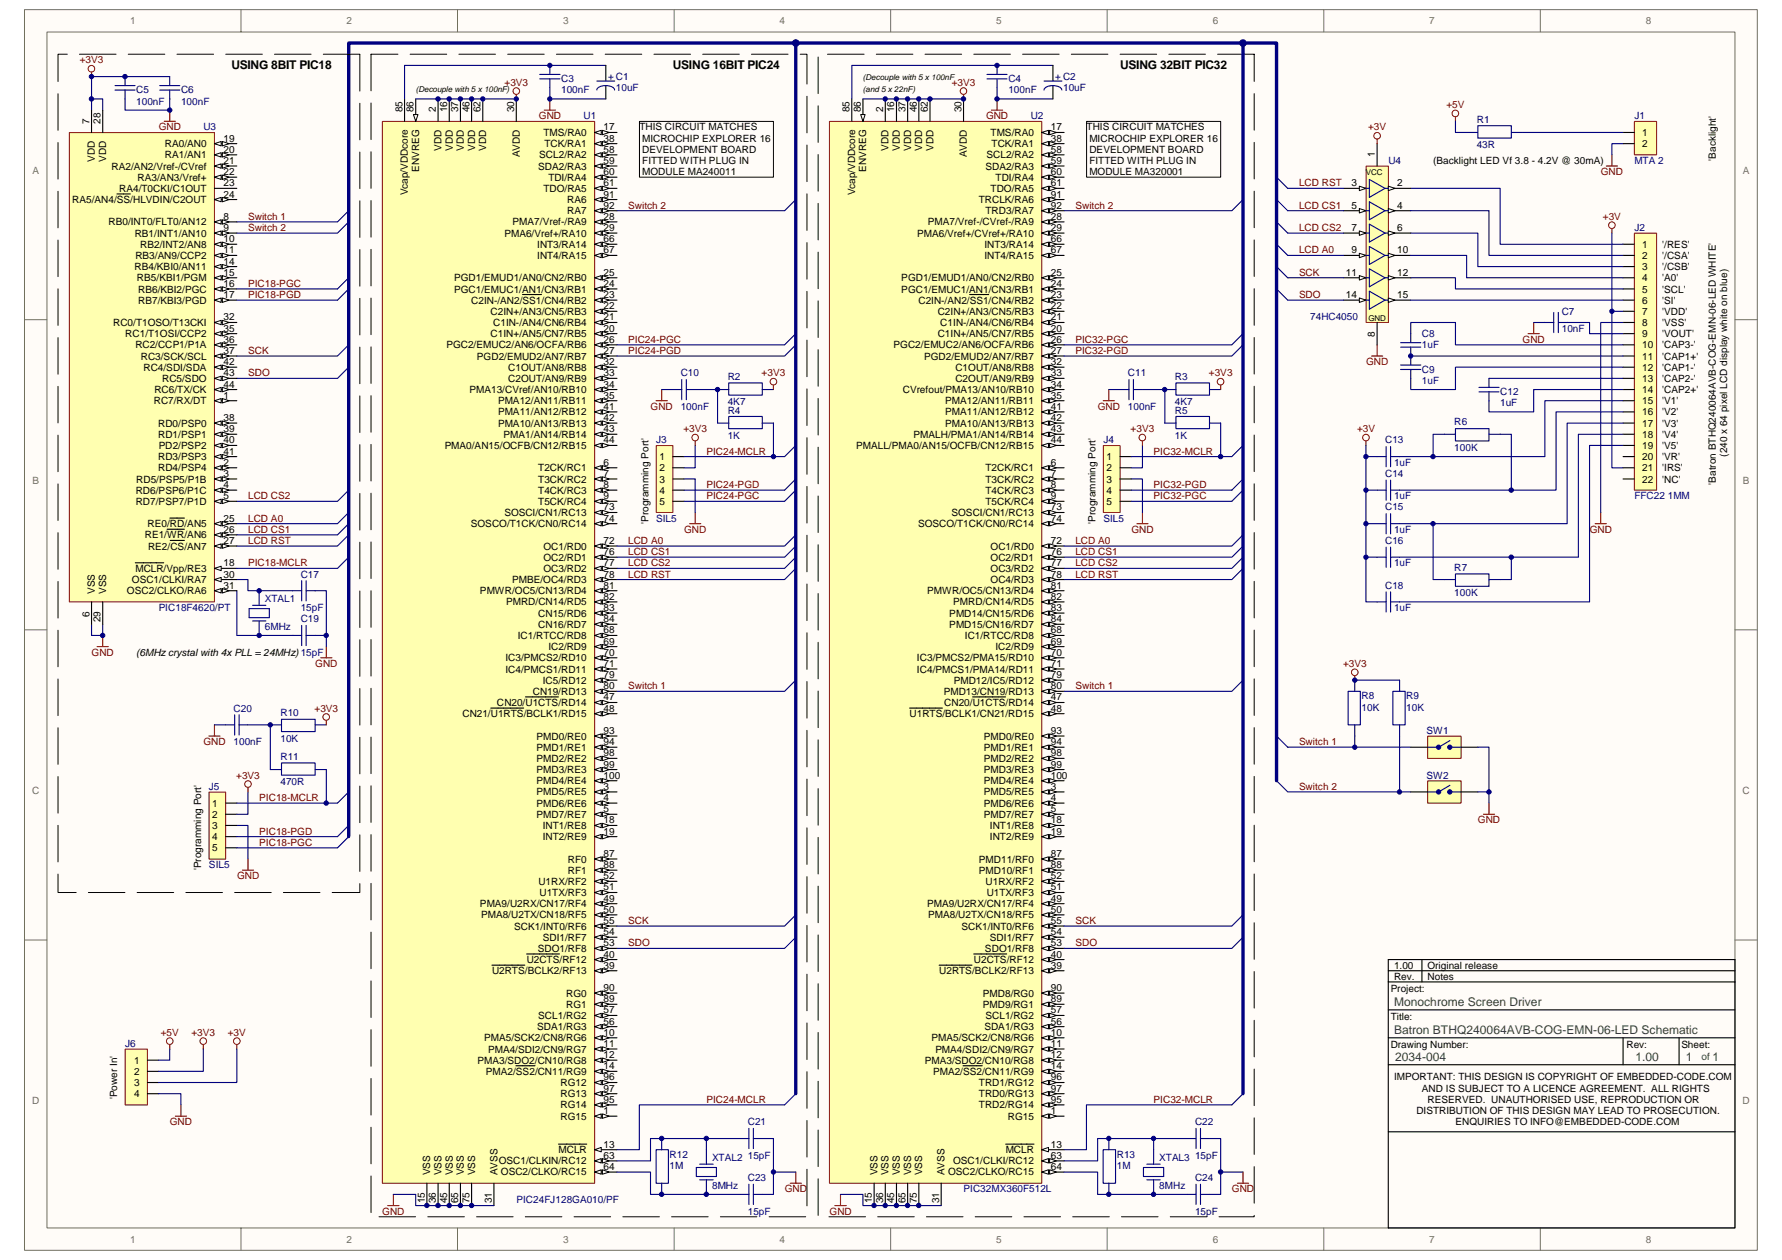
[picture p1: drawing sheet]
<svg xmlns="http://www.w3.org/2000/svg" width="297mm" height="210mm" viewBox="0 0 297 210" stroke-linecap="round" stroke-linejoin="round" font-family="sans-serif">
<defs><g id="words">
<g font-size="2">
<text x="38.6" y="11.4">USING 8BIT PIC18</text>
<text x="112.2" y="11.4">USING 16BIT PIC24</text>
<text x="186.7" y="11.4">USING 32BIT PIC32</text>
</g>
<g font-size="2" fill="#00753f">
<text x="232.4" y="167.7">Monochrome Screen Driver</text>
<text x="232.4" y="172.4">Batron BTHQ240064AVB-COG-EMN-06-LED Schematic</text>
<text x="232.6" y="176.8">2034-004</text>
<text x="272.6" y="176.8">1.00</text>
<text x="281" y="176.8">1</text>
<text x="285.5" y="176.8">1</text>
</g>
<g font-size="1.7" fill="#706f64">
<text x="21.7" y="4">1</text>
<text x="57.8" y="4">2</text>
<text x="93.9" y="4">3</text>
<text x="130" y="4">4</text>
<text x="166.1" y="4">5</text>
<text x="202.2" y="4">6</text>
<text x="238.2" y="4">7</text>
<text x="274.4" y="4">8</text>
<text x="5.4" y="28.9">A</text>
<text x="290.5" y="28.9">A</text>
<text x="5.4" y="80.6">B</text>
<text x="290.5" y="80.6">B</text>
<text x="5.4" y="132.3">C</text>
<text x="290.5" y="132.3">C</text>
<text x="5.4" y="184">D</text>
<text x="290.5" y="184">D</text>
<text x="21.7" y="207.1">1</text>
<text x="57.8" y="207.1">2</text>
<text x="93.9" y="207.1">3</text>
<text x="130" y="207.1">4</text>
<text x="166.1" y="207.1">5</text>
<text x="202.2" y="207.1">6</text>
<text x="238.2" y="207.1">7</text>
<text x="274.4" y="207.1">8</text>
</g>
<g font-size="1.7" fill="#800000">
<text x="13.3" y="10.6">+3V3</text>
<text x="84.1" y="14.3">+3V3</text>
<text x="158.6" y="14.3">+3V3</text>
<text x="26.5" y="21.7">GND</text>
<text x="89.8" y="19.9">GND</text>
<text x="164.4" y="19.9">GND</text>
<text x="228.1" y="21.7">+3V</text>
<text x="241.1" y="18">+5V</text>
<text x="266.9" y="29.2">GND</text>
<text x="104.7" y="34.8">Switch 2</text>
<text x="179.3" y="34.8">Switch 2</text>
<text x="216.5" y="34.8">LCD CS1</text>
<text x="216.5" y="31.1">LCD RST</text>
<text x="41.4" y="36.6">Switch 1</text>
<text x="41.4" y="38.5">Switch 2</text>
<text x="216.5" y="38.5">LCD CS2</text>
<text x="267.2" y="36.6">+3V</text>
<text x="41.4" y="47.8">PIC18-PGC</text>
<text x="216.5" y="42.2">LCD A0</text>
<text x="216.5" y="46">SCK</text>
<text x="41.4" y="49.7">PIC18-PGD</text>
<text x="216.5" y="49.7">SDO</text>
<text x="41.4" y="59">SCK</text>
<text x="104.7" y="57.1">PIC24-PGC</text>
<text x="104.7" y="59">PIC24-PGD</text>
<text x="179.3" y="57.1">PIC32-PGC</text>
<text x="179.3" y="59">PIC32-PGD</text>
<text x="253.8" y="57.1">GND</text>
<text x="41.4" y="62.7">SDO</text>
<text x="127" y="62.7">+3V3</text>
<text x="201.5" y="62.7">+3V3</text>
<text x="227.7" y="60.9">GND</text>
<text x="108.5" y="68.3">GND</text>
<text x="183" y="68.3">GND</text>
<text x="113.9" y="72">+3V3</text>
<text x="117.7" y="75.8">PIC24-MCLR</text>
<text x="188.5" y="72">+3V3</text>
<text x="192.3" y="75.8">PIC32-MCLR</text>
<text x="226.2" y="72">+3V</text>
<text x="41.4" y="83.2">LCD CS2</text>
<text x="117.7" y="83.2">PIC24-PGC</text>
<text x="117.7" y="81.3">PIC24-PGD</text>
<text x="192.3" y="83.2">PIC32-PGC</text>
<text x="192.3" y="81.3">PIC32-PGD</text>
<text x="41.4" y="86.9">LCD A0</text>
<text x="41.4" y="88.8">LCD CS1</text>
<text x="114" y="88.8">GND</text>
<text x="188.6" y="88.8">GND</text>
<text x="265" y="88.8">GND</text>
<text x="41.4" y="94.4">PIC18-MCLR</text>
<text x="41.4" y="90.7">LCD RST</text>
<text x="104.7" y="90.7">LCD A0</text>
<text x="104.7" y="92.5">LCD CS1</text>
<text x="104.7" y="94.4">LCD CS2</text>
<text x="179.3" y="90.7">LCD A0</text>
<text x="179.3" y="92.5">LCD CS1</text>
<text x="179.3" y="94.4">LCD CS2</text>
<text x="104.7" y="96.2">LCD RST</text>
<text x="179.3" y="96.2">LCD RST</text>
<text x="15.3" y="109.3">GND</text>
<text x="52.6" y="111.1">GND</text>
<text x="223.9" y="111.1">+3V3</text>
<text x="52.4" y="118.6">+3V3</text>
<text x="104.7" y="114.9">Switch 1</text>
<text x="179.3" y="114.9">Switch 1</text>
<text x="33.9" y="124.2">GND</text>
<text x="216.5" y="124.2">Switch 1</text>
<text x="39.4" y="129.8">+3V3</text>
<text x="216.5" y="131.6">Switch 2</text>
<text x="43.2" y="133.5">PIC18-MCLR</text>
<text x="246.4" y="137.2">GND</text>
<text x="43.2" y="140.9">PIC18-PGC</text>
<text x="43.2" y="139.1">PIC18-PGD</text>
<text x="39.5" y="146.5">GND</text>
<text x="104.7" y="154">SCK</text>
<text x="179.3" y="154">SCK</text>
<text x="104.7" y="157.7">SDO</text>
<text x="179.3" y="157.7">SDO</text>
<text x="26.8" y="172.6">+5V</text>
<text x="31.9" y="172.6">+3V3</text>
<text x="38" y="172.6">+3V</text>
<text x="117.7" y="183.8">PIC24-MCLR</text>
<text x="192.3" y="183.8">PIC32-MCLR</text>
<text x="28.3" y="187.5">GND</text>
<text x="63.7" y="202.4">GND</text>
<text x="130.8" y="198.7">GND</text>
<text x="138.3" y="202.4">GND</text>
<text x="205.4" y="198.7">GND</text>
</g>
<g font-size="1.7" fill="#000080">
<text x="22.7" y="15.6">C5</text>
<text x="22.7" y="17.4">100nF</text>
<text x="30.2" y="15.6">C6</text>
<text x="30.2" y="17.4">100nF</text>
<text x="93.5" y="13.7">C3</text>
<text x="93.5" y="15.6">100nF</text>
<text x="101.4" y="13.4">+ C1</text>
<text x="102.7" y="15.2">10uF</text>
<text x="168.1" y="13.7">C4</text>
<text x="168.1" y="15.6">100nF</text>
<text x="175.9" y="13.4">+ C2</text>
<text x="177.2" y="15.2">10uF</text>
<text x="33.9" y="21.7">U3</text>
<text x="97.3" y="19.9">U1</text>
<text x="171.8" y="19.9">U2</text>
<text x="246.1" y="20.4">R1</text>
<text x="272.4" y="19.9">J1</text>
<text x="231.4" y="27.3">U4</text>
<text x="246.1" y="24.7">43R</text>
<text x="272.4" y="27.3">MTA 2</text>
<text x="272.4" y="38.5">J2</text>
<text x="218.4" y="53.4">74HC4050</text>
<text x="260.3" y="52.5">C7</text>
<text x="237" y="56.2">C8</text>
<text x="237" y="58.1">1uF</text>
<text x="260.3" y="55.3">10nF</text>
<text x="113.5" y="62.7">C10</text>
<text x="121.3" y="63.3">R2</text>
<text x="188" y="62.7">C11</text>
<text x="195.8" y="63.3">R3</text>
<text x="237" y="62.1">C9</text>
<text x="237" y="64">1uF</text>
<text x="250.1" y="65.9">C12</text>
<text x="113.5" y="68.3">100nF</text>
<text x="121.3" y="67.6">4K7</text>
<text x="121.3" y="69">R4</text>
<text x="188" y="68.3">100nF</text>
<text x="195.8" y="67.6">4K7</text>
<text x="195.8" y="69">R5</text>
<text x="242.4" y="70.9">R6</text>
<text x="250.1" y="67.7">1uF</text>
<text x="109.4" y="73.9">J3</text>
<text x="121.3" y="73.2">1K</text>
<text x="183.9" y="73.9">J4</text>
<text x="195.8" y="73.2">1K</text>
<text x="230.9" y="73.9">C13</text>
<text x="232.4" y="77.6">1uF</text>
<text x="242.4" y="75.2">100K</text>
<text x="230.9" y="79.5">C14</text>
<text x="232.4" y="83.2">1uF</text>
<text x="272.4" y="83.2">FFC22 1MM</text>
<text x="109.4" y="86.9">SIL5</text>
<text x="183.9" y="86.9">SIL5</text>
<text x="230.9" y="85.1">C15</text>
<text x="232.4" y="88.8">1uF</text>
<text x="230.9" y="90.7">C16</text>
<text x="232.4" y="94.4">1uF</text>
<text x="242.4" y="95.1">R7</text>
<text x="26.5" y="101.8">PIC18F4620/PT</text>
<text x="44.2" y="100.3">XTAL1</text>
<text x="50.1" y="96.2">C17</text>
<text x="50.1" y="101.8">15pF</text>
<text x="230.9" y="98.1">C18</text>
<text x="232.4" y="101.8">1uF</text>
<text x="242.4" y="99.4">100K</text>
<text x="44.2" y="105">6MHz</text>
<text x="50.1" y="103.7">C19</text>
<text x="38.9" y="118.6">C20</text>
<text x="46.8" y="119.3">R10</text>
<text x="227" y="116.5">R8</text>
<text x="227" y="118.4">10K</text>
<text x="234.4" y="116.5">R9</text>
<text x="234.4" y="118.4">10K</text>
<text x="38.9" y="124.2">100nF</text>
<text x="46.8" y="123.6">10K</text>
<text x="237.8" y="122.3">SW1</text>
<text x="34.8" y="131.6">J5</text>
<text x="46.8" y="126.6">R11</text>
<text x="46.8" y="130.9">470R</text>
<text x="237.8" y="129.8">SW2</text>
<text x="34.8" y="144.7">SIL5</text>
<text x="20.8" y="174.5">J6</text>
<text x="124.6" y="187.5">C21</text>
<text x="199.2" y="187.5">C22</text>
<text x="111.6" y="192.9">R12</text>
<text x="111.6" y="194.8">1M</text>
<text x="118.7" y="193.5">XTAL2</text>
<text x="124.6" y="193.1">15pF</text>
<text x="124.6" y="196.8">C23</text>
<text x="186.2" y="192.9">R13</text>
<text x="186.2" y="194.8">1M</text>
<text x="193.2" y="193.5">XTAL3</text>
<text x="199.2" y="193.1">15pF</text>
<text x="199.2" y="196.8">C24</text>
<text x="86.1" y="200.6">PIC24FJ128GA010/PF</text>
<text x="118.7" y="198.1">8MHz</text>
<text x="124.6" y="202.4">15pF</text>
<text x="160.6" y="198.7">PIC32MX360F512L</text>
<text x="193.2" y="198.1">8MHz</text>
<text x="199.2" y="202.4">15pF</text>
</g>
<g font-size="1.7">
<text x="14.9" y="20.6" transform="rotate(-90 14.9 20.6)">7</text>
<text x="16.8" y="20.6" transform="rotate(-90 16.8 20.6)">28</text>
<text x="37.3" y="23.6">19</text>
<text x="67.1" y="18.7" transform="rotate(-90 67.1 18.7)">85</text>
<text x="68.9" y="18.7" transform="rotate(-90 68.9 18.7)">86</text>
<text x="72.7" y="18.7" transform="rotate(-90 72.7 18.7)">2</text>
<text x="74.5" y="18.7" transform="rotate(-90 74.5 18.7)">16</text>
<text x="76.4" y="18.7" transform="rotate(-90 76.4 18.7)">37</text>
<text x="78.2" y="18.7" transform="rotate(-90 78.2 18.7)">46</text>
<text x="80.1" y="18.7" transform="rotate(-90 80.1 18.7)">62</text>
<text x="85.7" y="18.7" transform="rotate(-90 85.7 18.7)">30</text>
<text x="90.6" y="22.7">TMS/RA0</text>
<text x="100.6" y="23.6">38</text>
<text x="100.6" y="21.7">17</text>
<text x="106.6" y="21.7">THIS CIRCUIT MATCHES</text>
<text x="107" y="23.6">MICROCHIP EXPLORER 16</text>
<text x="141.6" y="18.7" transform="rotate(-90 141.6 18.7)">85</text>
<text x="143.5" y="18.7" transform="rotate(-90 143.5 18.7)">86</text>
<text x="147.2" y="18.7" transform="rotate(-90 147.2 18.7)">2</text>
<text x="149.1" y="18.7" transform="rotate(-90 149.1 18.7)">16</text>
<text x="150.9" y="18.7" transform="rotate(-90 150.9 18.7)">37</text>
<text x="152.8" y="18.7" transform="rotate(-90 152.8 18.7)">46</text>
<text x="154.7" y="18.7" transform="rotate(-90 154.7 18.7)">62</text>
<text x="160.2" y="18.7" transform="rotate(-90 160.2 18.7)">30</text>
<text x="165.1" y="22.7">TMS/RA0</text>
<text x="175.2" y="21.7">17</text>
<text x="175.2" y="23.6">38</text>
<text x="181.1" y="21.7">THIS CIRCUIT MATCHES</text>
<text x="181.6" y="23.6">MICROCHIP EXPLORER 16</text>
<text x="273.7" y="22.7">1</text>
<text x="15.8" y="26.9" transform="rotate(-90 15.8 26.9)">VDD</text>
<text x="17.7" y="26.9" transform="rotate(-90 17.7 26.9)">VDD</text>
<text x="18.6" y="28.3">RA2/AN2/Vref-/CVref</text>
<text x="27.5" y="24.5">RA0/AN0</text>
<text x="27.5" y="26.4">RA1/AN1</text>
<text x="37.3" y="25.5">20</text>
<text x="37.3" y="29.2">22</text>
<text x="37.3" y="27.3">21</text>
<text x="69.9" y="28.6" transform="rotate(-90 69.9 28.6)">ENVREG</text>
<text x="73.6" y="25.1" transform="rotate(-90 73.6 25.1)">VDD</text>
<text x="75.5" y="25.1" transform="rotate(-90 75.5 25.1)">VDD</text>
<text x="77.3" y="25.1" transform="rotate(-90 77.3 25.1)">VDD</text>
<text x="79.2" y="25.1" transform="rotate(-90 79.2 25.1)">VDD</text>
<text x="81" y="25.1" transform="rotate(-90 81 25.1)">VDD</text>
<text x="86.6" y="26.2" transform="rotate(-90 86.6 26.2)">AVDD</text>
<text x="89.7" y="28.3">SDA2/RA3</text>
<text x="89.9" y="26.4">SCL2/RA2</text>
<text x="90.8" y="24.5">TCK/RA1</text>
<text x="100.6" y="27.3">59</text>
<text x="100.6" y="29.2">60</text>
<text x="100.6" y="25.5">58</text>
<text x="107" y="25.5">DEVELOPMENT BOARD</text>
<text x="107" y="27.3">FITTED WITH PLUG IN</text>
<text x="107" y="29.2">MODULE MA240011</text>
<text x="144.4" y="28.6" transform="rotate(-90 144.4 28.6)">ENVREG</text>
<text x="148.1" y="25.1" transform="rotate(-90 148.1 25.1)">VDD</text>
<text x="150" y="25.1" transform="rotate(-90 150 25.1)">VDD</text>
<text x="151.9" y="25.1" transform="rotate(-90 151.9 25.1)">VDD</text>
<text x="153.7" y="25.1" transform="rotate(-90 153.7 25.1)">VDD</text>
<text x="155.6" y="25.1" transform="rotate(-90 155.6 25.1)">VDD</text>
<text x="161.2" y="26.2" transform="rotate(-90 161.2 26.2)">AVDD</text>
<text x="164.2" y="28.3">SDA2/RA3</text>
<text x="164.4" y="26.4">SCL2/RA2</text>
<text x="165.3" y="24.5">TCK/RA1</text>
<text x="175.2" y="27.3">59</text>
<text x="175.2" y="25.5">58</text>
<text x="175.2" y="29.2">60</text>
<text x="181.6" y="25.5">DEVELOPMENT BOARD</text>
<text x="181.6" y="27.3">FITTED WITH PLUG IN</text>
<text x="181.6" y="29.2">MODULE MA320001</text>
<text x="229.2" y="26.2" transform="rotate(-90 229.2 26.2)">1</text>
<text x="238.9" y="27.3">(Backlight LED Vf 3.8 - 4.2V @ 30mA)</text>
<text x="273.7" y="24.5">2</text>
<text x="286" y="26.8" transform="rotate(-90 286 26.8)">'Backlight'</text>
<text x="12" y="33.8">RA5/AN4/SS/HLVDIN/C2OUT</text>
<text x="19.9" y="32">RA4/T0CKI/C1OUT</text>
<text x="22.9" y="30.1">RA3/AN3/Vref+</text>
<text x="37.3" y="32.9">24</text>
<text x="37.3" y="31.1">23</text>
<text x="68" y="32.6" transform="rotate(-90 68 32.6)">Vcap/VDDcore</text>
<text x="90.6" y="32">TDO/RA5</text>
<text x="91.4" y="30.1">TDI/RA4</text>
<text x="94.5" y="33.8">RA6</text>
<text x="94.5" y="35.7">RA7</text>
<text x="100.6" y="32.9">91</text>
<text x="100.6" y="34.8">92</text>
<text x="100.6" y="31.1">61</text>
<text x="142.5" y="32.6" transform="rotate(-90 142.5 32.6)">Vcap/VDDcore</text>
<text x="163.1" y="33.8">TRCLK/RA6</text>
<text x="164.3" y="35.7">TRD3/RA7</text>
<text x="165.1" y="32">TDO/RA5</text>
<text x="165.9" y="30.1">TDI/RA4</text>
<text x="175.2" y="31.1">61</text>
<text x="175.2" y="32.9">91</text>
<text x="175.2" y="34.8">92</text>
<text x="225.3" y="31.1">3</text>
<text x="225.3" y="34.8">5</text>
<text x="232.9" y="31.1">2</text>
<text x="232.9" y="34.8">4</text>
<text x="18.1" y="37.6">RB0/INT0/FLT0/AN12</text>
<text x="22.5" y="39.4">RB1/INT1/AN10</text>
<text x="23.4" y="41.3">RB2/INT2/AN8</text>
<text x="37.3" y="38.5">9</text>
<text x="37.3" y="36.6">8</text>
<text x="37.3" y="40.4">10</text>
<text x="84.1" y="39.4">PMA6/Vref+/RA10</text>
<text x="85.4" y="37.6">PMA7/Vref-/RA9</text>
<text x="89.6" y="41.3">INT3/RA14</text>
<text x="100.6" y="38.5">29</text>
<text x="100.6" y="40.4">66</text>
<text x="100.6" y="36.6">28</text>
<text x="152.9" y="39.4">PMA6/Vref+/CVref+/RA10</text>
<text x="154.7" y="37.6">PMA7/Vref-/CVref-/RA9</text>
<text x="164.1" y="41.3">INT3/RA14</text>
<text x="175.2" y="40.4">66</text>
<text x="175.2" y="36.6">28</text>
<text x="175.2" y="38.5">29</text>
<text x="225.3" y="38.5">7</text>
<text x="232.9" y="38.5">6</text>
<text x="273.7" y="41.3">1</text>
<text x="277.1" y="41.3">'/RES'</text>
<text x="22.4" y="45">RB4/KBI0/AN11</text>
<text x="22.6" y="43.2">RB3/AN9/CCP2</text>
<text x="22.8" y="46.9">RB5/KBI1/PGM</text>
<text x="37.3" y="44.1">14</text>
<text x="37.3" y="46">15</text>
<text x="37.3" y="47.8">16</text>
<text x="37.3" y="42.2">11</text>
<text x="75.7" y="46.9">PGD1/EMUD1/AN0/CN2/RB0</text>
<text x="89.6" y="43.2">INT4/RA15</text>
<text x="100.6" y="42.2">67</text>
<text x="100.6" y="47.8">24</text>
<text x="100.6" y="46">25</text>
<text x="150.2" y="46.9">PGD1/EMUD1/AN0/CN2/RB0</text>
<text x="164.1" y="43.2">INT4/RA15</text>
<text x="175.2" y="42.2">67</text>
<text x="175.2" y="47.8">24</text>
<text x="175.2" y="46">25</text>
<text x="224.3" y="46">11</text>
<text x="225.3" y="42.2">9</text>
<text x="232.9" y="42.2">10</text>
<text x="232.9" y="46">12</text>
<text x="273.7" y="43.2">2</text>
<text x="273.7" y="45">3</text>
<text x="273.7" y="46.9">4</text>
<text x="277.1" y="43.2">'/CSA'</text>
<text x="277.1" y="46.9">'A0'</text>
<text x="277.1" y="45">'/CSB'</text>
<text x="23" y="48.7">RB6/KBI2/PGC</text>
<text x="23" y="50.6">RB7/KBI3/PGD</text>
<text x="37.3" y="49.7">17</text>
<text x="37.3" y="53.4">32</text>
<text x="75.7" y="48.7">PGC1/EMUC1/AN1/CN3/RB1</text>
<text x="78.5" y="50.6">C2IN-/AN2/SS1/CN4/RB2</text>
<text x="81.8" y="52.5">C2IN+/AN3/CN5/RB3</text>
<text x="100.6" y="53.4">21</text>
<text x="100.6" y="51.5">22</text>
<text x="100.6" y="49.7">23</text>
<text x="150.2" y="48.7">PGC1/EMUC1/AN1/CN3/RB1</text>
<text x="153.1" y="50.6">C2IN-/AN2/SS1/CN4/RB2</text>
<text x="156.3" y="52.5">C2IN+/AN3/CN5/RB3</text>
<text x="175.2" y="53.4">21</text>
<text x="175.2" y="51.5">22</text>
<text x="175.2" y="49.7">23</text>
<text x="224.3" y="49.7">14</text>
<text x="232.9" y="49.7">15</text>
<text x="273.7" y="48.7">5</text>
<text x="273.7" y="50.6">6</text>
<text x="273.7" y="52.5">7</text>
<text x="277.1" y="48.7">'SCL'</text>
<text x="277.1" y="50.6">'SI'</text>
<text x="277.1" y="52.5">'VDD'</text>
<text x="18.9" y="54.3">RC0/T1OSO/T13CKI</text>
<text x="20.9" y="56.2">RC1/T1OSI/CCP2</text>
<text x="22.6" y="58.1">RC2/CCP1/P1A</text>
<text x="23.5" y="59.9">RC3/SCK/SCL</text>
<text x="37.3" y="59">37</text>
<text x="37.3" y="55.3">35</text>
<text x="37.3" y="57.1">36</text>
<text x="74.4" y="58.1">PGC2/EMUC2/AN6/OCFA/RB6</text>
<text x="79.5" y="59.9">PGD2/EMUD2/AN7/RB7</text>
<text x="81.8" y="56.2">C1IN+/AN5/CN7/RB5</text>
<text x="82.2" y="54.3">C1IN-/AN4/CN6/RB4</text>
<text x="100.6" y="59">27</text>
<text x="100.6" y="55.3">20</text>
<text x="100.6" y="57.1">26</text>
<text x="148.9" y="58.1">PGC2/EMUC2/AN6/OCFA/RB6</text>
<text x="154" y="59.9">PGD2/EMUD2/AN7/RB7</text>
<text x="156.3" y="56.2">C1IN+/AN5/CN7/RB5</text>
<text x="156.7" y="54.3">C1IN-/AN4/CN6/RB4</text>
<text x="175.2" y="57.1">26</text>
<text x="175.2" y="59">27</text>
<text x="175.2" y="55.3">20</text>
<text x="229.2" y="56.2" transform="rotate(-90 229.2 56.2)">8</text>
<text x="273.7" y="54.3">8</text>
<text x="273.7" y="56.2">9</text>
<text x="273.7" y="58.1">10</text>
<text x="273.7" y="59.9">11</text>
<text x="277.1" y="54.3">'VSS'</text>
<text x="277.1" y="56.2">'VOUT'</text>
<text x="277.1" y="58.1">'CAP3-'</text>
<text x="277.1" y="59.9">'CAP1+'</text>
<text x="23.9" y="61.8">RC4/SDI/SDA</text>
<text x="25.7" y="65.5">RC6/TX/CK</text>
<text x="27" y="63.6">RC5/SDO</text>
<text x="37.3" y="60.9">42</text>
<text x="37.3" y="62.7">43</text>
<text x="37.3" y="64.6">44</text>
<text x="78.2" y="65.5">PMA13/CVref/AN10/RB10</text>
<text x="84.7" y="61.8">C1OUT/AN8/RB8</text>
<text x="84.7" y="63.6">C2OUT/AN9/RB9</text>
<text x="100.6" y="60.9">32</text>
<text x="100.6" y="62.7">33</text>
<text x="100.6" y="64.6">34</text>
<text x="150.5" y="65.5">CVrefout/PMA13/AN10/RB10</text>
<text x="159.3" y="61.8">C1OUT/AN8/RB8</text>
<text x="159.3" y="63.6">C2OUT/AN9/RB9</text>
<text x="175.2" y="60.9">32</text>
<text x="175.2" y="62.7">33</text>
<text x="175.2" y="64.6">34</text>
<text x="273.7" y="61.8">12</text>
<text x="273.7" y="63.6">13</text>
<text x="273.7" y="65.5">14</text>
<text x="277.1" y="61.8">'CAP1-'</text>
<text x="277.1" y="63.6">'CAP2-'</text>
<text x="277.1" y="65.5">'CAP2+'</text>
<text x="25.7" y="67.4">RC7/RX/DT</text>
<text x="26.3" y="71.1">RD0/PSP0</text>
<text x="37.3" y="70.2">38</text>
<text x="37.3" y="66.4">1</text>
<text x="83" y="67.4">PMA12/AN11/RB11</text>
<text x="83" y="69.2">PMA11/AN12/RB12</text>
<text x="83" y="71.1">PMA10/AN13/RB13</text>
<text x="100.6" y="66.4">35</text>
<text x="100.6" y="68.3">41</text>
<text x="100.6" y="70.2">42</text>
<text x="157.6" y="67.4">PMA12/AN11/RB11</text>
<text x="157.6" y="69.2">PMA11/AN12/RB12</text>
<text x="157.6" y="71.1">PMA10/AN13/RB13</text>
<text x="175.2" y="66.4">35</text>
<text x="175.2" y="68.3">41</text>
<text x="175.2" y="70.2">42</text>
<text x="273.7" y="67.4">15</text>
<text x="273.7" y="69.2">16</text>
<text x="273.7" y="71.1">17</text>
<text x="277.1" y="69.2">'V2'</text>
<text x="277.1" y="71.1">'V3'</text>
<text x="277.1" y="67.4">'V1'</text>
<text x="26.3" y="73">RD1/PSP1</text>
<text x="26.3" y="76.7">RD3/PSP3</text>
<text x="26.5" y="74.8">PD2/PSP2</text>
<text x="37.3" y="72">39</text>
<text x="37.3" y="75.8">41</text>
<text x="37.3" y="77.6">2</text>
<text x="37.3" y="73.9">40</text>
<text x="74.1" y="74.8">PMA0/AN15/OCFB/CN12/RB15</text>
<text x="83.9" y="73">PMA1/AN14/RB14</text>
<text x="100.6" y="77.6">6</text>
<text x="100.6" y="72">43</text>
<text x="100.6" y="73.9">44</text>
<text x="109.9" y="76.7">1</text>
<text x="142.7" y="74.8">PMALL/PMA0/AN15/OCFB/CN12/RB15</text>
<text x="152.3" y="73">PMALH/PMA1/AN14/RB14</text>
<text x="175.2" y="77.6">6</text>
<text x="175.2" y="72">43</text>
<text x="175.2" y="73.9">44</text>
<text x="184.5" y="76.7">1</text>
<text x="273.7" y="73">18</text>
<text x="273.7" y="74.8">19</text>
<text x="273.7" y="76.7">20</text>
<text x="277.1" y="73">'V4'</text>
<text x="277.1" y="74.8">'V5'</text>
<text x="277.1" y="76.7">'VR'</text>
<text x="287.9" y="76.1" transform="rotate(-90 287.9 76.1)">(240 x 64 pixel LCD display white on blue)</text>
<text x="22.6" y="82.3">RD6/PSP6/P1C</text>
<text x="22.7" y="80.4">RD5/PSP5/P1B</text>
<text x="26.3" y="78.5">RD4/PSP4</text>
<text x="37.3" y="81.3">4</text>
<text x="37.3" y="83.2">5</text>
<text x="37.3" y="79.5">3</text>
<text x="89.7" y="78.5">T2CK/RC1</text>
<text x="89.7" y="80.4">T3CK/RC2</text>
<text x="89.7" y="82.3">T4CK/RC3</text>
<text x="100.6" y="79.5">7</text>
<text x="100.6" y="81.3">8</text>
<text x="100.6" y="83.2">9</text>
<text x="109.9" y="78.5">2</text>
<text x="109.9" y="80.4">3</text>
<text x="109.9" y="82.3">4</text>
<text x="164.3" y="78.5">T2CK/RC1</text>
<text x="164.3" y="80.4">T3CK/RC2</text>
<text x="164.3" y="82.3">T4CK/RC3</text>
<text x="175.2" y="79.5">7</text>
<text x="175.2" y="81.3">8</text>
<text x="175.2" y="83.2">9</text>
<text x="184.5" y="78.5">2</text>
<text x="184.5" y="80.4">3</text>
<text x="184.5" y="82.3">4</text>
<text x="273.7" y="78.5">21</text>
<text x="273.7" y="80.4">22</text>
<text x="277.1" y="80.4">'NC'</text>
<text x="277.1" y="78.6">'IRS'</text>
<text x="286" y="80.8" transform="rotate(-90 286 80.8)">'Batron BTHQ240064AVB-COG-EMN-06-LED WHITE'</text>
<text x="22.6" y="84.1">RD7/PSP7/P1D</text>
<text x="24.1" y="89.7">RE1/WR/AN6</text>
<text x="24.6" y="87.9">RE0/RD/AN5</text>
<text x="37.3" y="86.9">25</text>
<text x="37.3" y="88.8">26</text>
<text x="78.5" y="87.9">SOSCO/T1CK/CN0/RC14</text>
<text x="84.1" y="86">SOSCI/CN1/RC13</text>
<text x="89.7" y="84.1">T5CK/RC4</text>
<text x="100.6" y="85.1">73</text>
<text x="100.6" y="86.9">74</text>
<text x="108.1" y="87.3" transform="rotate(-90 108.1 87.3)">'Programming Port'</text>
<text x="109.9" y="84.1">5</text>
<text x="153" y="87.9">SOSCO/T1CK/CN0/RC14</text>
<text x="158.6" y="86">SOSCI/CN1/RC13</text>
<text x="164.3" y="84.1">T5CK/RC4</text>
<text x="175.2" y="85.1">73</text>
<text x="175.2" y="86.9">74</text>
<text x="182.6" y="87.3" transform="rotate(-90 182.6 87.3)">'Programming Port'</text>
<text x="184.5" y="84.1">5</text>
<text x="22.6" y="95.3">MCLR/Vpp/RE3</text>
<text x="24.7" y="91.6">RE2/CS/AN7</text>
<text x="37.3" y="94.4">18</text>
<text x="37.3" y="90.7">27</text>
<text x="90.6" y="91.6">OC1/RD0</text>
<text x="90.6" y="93.5">OC2/RD1</text>
<text x="90.6" y="95.3">OC3/RD2</text>
<text x="100.6" y="90.7">72</text>
<text x="100.6" y="92.5">76</text>
<text x="100.6" y="94.4">77</text>
<text x="165.1" y="91.6">OC1/RD0</text>
<text x="165.1" y="93.5">OC2/RD1</text>
<text x="165.1" y="95.3">OC3/RD2</text>
<text x="175.2" y="90.7">72</text>
<text x="175.2" y="92.5">76</text>
<text x="175.2" y="94.4">77</text>
<text x="15.8" y="99" transform="rotate(-90 15.8 99)">VSS</text>
<text x="17.7" y="99" transform="rotate(-90 17.7 99)">VSS</text>
<text x="21.2" y="99">OSC2/CLKO/RA6</text>
<text x="22" y="97.2">OSC1/CLKI/RA7</text>
<text x="37.3" y="96.2">30</text>
<text x="37.3" y="98.1">31</text>
<text x="80" y="99">PMWR/OC5/CN13/RD4</text>
<text x="84.4" y="100.9">PMRD/CN14/RD5</text>
<text x="85.4" y="97.2">PMBE/OC4/RD3</text>
<text x="100.6" y="96.2">78</text>
<text x="100.6" y="100">82</text>
<text x="100.6" y="101.8">83</text>
<text x="100.6" y="98.1">81</text>
<text x="154.5" y="99">PMWR/OC5/CN13/RD4</text>
<text x="158.9" y="100.9">PMRD/CN14/RD5</text>
<text x="165.1" y="97.2">OC4/RD3</text>
<text x="175.2" y="96.2">78</text>
<text x="175.2" y="98.1">81</text>
<text x="175.2" y="100">82</text>
<text x="175.2" y="101.8">83</text>
<text x="14.9" y="102.7" transform="rotate(-90 14.9 102.7)">6</text>
<text x="16.8" y="103.7" transform="rotate(-90 16.8 103.7)">29</text>
<text x="86.3" y="106.5">IC1/RTCC/RD8</text>
<text x="89.7" y="102.8">CN15/RD6</text>
<text x="89.7" y="104.6">CN16/RD7</text>
<text x="100.6" y="107.4">69</text>
<text x="100.6" y="105.6">68</text>
<text x="100.6" y="103.7">84</text>
<text x="158.2" y="102.8">PMD14/CN15/RD6</text>
<text x="158.2" y="104.6">PMD15/CN16/RD7</text>
<text x="160.8" y="106.5">IC1/RTCC/RD8</text>
<text x="175.2" y="107.4">69</text>
<text x="175.2" y="105.6">68</text>
<text x="175.2" y="103.7">84</text>
<text x="22.7" y="109.3">(6MHz crystal with 4x PLL = 24MHz) 15pF</text>
<text x="84.3" y="110.2">IC3/PMCS2/RD10</text>
<text x="84.3" y="112.1">IC4/PMCS1/RD11</text>
<text x="90.5" y="113.9">IC5/RD12</text>
<text x="91.4" y="108.4">IC2/RD9</text>
<text x="100.6" y="113">79</text>
<text x="100.6" y="109.3">70</text>
<text x="100.6" y="111.1">71</text>
<text x="152.8" y="110.2">IC3/PMCS2/PMA15/RD10</text>
<text x="152.8" y="112.1">IC4/PMCS1/PMA14/RD11</text>
<text x="159" y="113.9">PMD12/IC5/RD12</text>
<text x="165.9" y="108.4">IC2/RD9</text>
<text x="175.2" y="113">79</text>
<text x="175.2" y="109.3">70</text>
<text x="175.2" y="111.1">71</text>
<text x="77.1" y="119.5">CN21/U1RTS/BCLK1/RD15</text>
<text x="82.8" y="117.7">CN20/U1CTS/RD14</text>
<text x="88.8" y="115.8">CN19/RD13</text>
<text x="100.6" y="114.9">80</text>
<text x="100.6" y="118.6">48</text>
<text x="100.6" y="116.7">47</text>
<text x="151.6" y="119.5">U1RTS/BCLK1/CN21/RD15</text>
<text x="157.3" y="115.8">PMD13/CN19/RD13</text>
<text x="157.4" y="117.7">CN20/U1CTS/RD14</text>
<text x="175.2" y="114.9">80</text>
<text x="175.2" y="116.7">47</text>
<text x="175.2" y="118.6">48</text>
<text x="89.4" y="123.3">PMD0/RE0</text>
<text x="89.4" y="125.1">PMD1/RE1</text>
<text x="100.6" y="122.3">93</text>
<text x="100.6" y="124.2">94</text>
<text x="164" y="123.3">PMD0/RE0</text>
<text x="164" y="125.1">PMD1/RE1</text>
<text x="175.2" y="122.3">93</text>
<text x="175.2" y="124.2">94</text>
<text x="89.4" y="127">PMD2/RE2</text>
<text x="89.4" y="128.8">PMD3/RE3</text>
<text x="89.4" y="130.7">PMD4/RE4</text>
<text x="100.6" y="131.6">3</text>
<text x="100.6" y="126">98</text>
<text x="100.6" y="127.9">99</text>
<text x="100.6" y="129.8">100</text>
<text x="164" y="127">PMD2/RE2</text>
<text x="164" y="128.8">PMD3/RE3</text>
<text x="164" y="130.7">PMD4/RE4</text>
<text x="175.2" y="131.6">3</text>
<text x="175.2" y="126">98</text>
<text x="175.2" y="127.9">99</text>
<text x="175.2" y="129.8">100</text>
<text x="35.4" y="134.4">1</text>
<text x="35.4" y="136.3">2</text>
<text x="89.4" y="132.6">PMD5/RE5</text>
<text x="89.4" y="134.4">PMD6/RE6</text>
<text x="89.4" y="136.3">PMD7/RE7</text>
<text x="100.6" y="133.5">4</text>
<text x="100.6" y="135.4">5</text>
<text x="100.6" y="137.2">18</text>
<text x="164" y="132.6">PMD5/RE5</text>
<text x="164" y="134.4">PMD6/RE6</text>
<text x="164" y="136.3">PMD7/RE7</text>
<text x="175.2" y="133.5">4</text>
<text x="175.2" y="135.4">5</text>
<text x="175.2" y="137.2">18</text>
<text x="35.4" y="138.2">3</text>
<text x="35.4" y="140">4</text>
<text x="35.4" y="141.9">5</text>
<text x="90.5" y="138.2">INT1/RE8</text>
<text x="90.5" y="140">INT2/RE9</text>
<text x="94.7" y="143.7">RF0</text>
<text x="100.6" y="142.8">87</text>
<text x="100.6" y="139.1">19</text>
<text x="163.2" y="143.7">PMD11/RF0</text>
<text x="165" y="138.2">INT1/RE8</text>
<text x="165" y="140">INT2/RE9</text>
<text x="175.2" y="142.8">87</text>
<text x="175.2" y="139.1">19</text>
<text x="33.5" y="145" transform="rotate(-90 33.5 145)">'Programming Port'</text>
<text x="89.7" y="147.5">U1RX/RF2</text>
<text x="89.9" y="149.3">U1TX/RF3</text>
<text x="94.7" y="145.6">RF1</text>
<text x="100.6" y="144.7">88</text>
<text x="100.6" y="146.5">52</text>
<text x="100.6" y="148.4">51</text>
<text x="163.2" y="145.6">PMD10/RF1</text>
<text x="164.3" y="147.5">U1RX/RF2</text>
<text x="164.5" y="149.3">U1TX/RF3</text>
<text x="175.2" y="144.7">88</text>
<text x="175.2" y="146.5">52</text>
<text x="175.2" y="148.4">51</text>
<text x="80" y="151.2">PMA9/U2RX/CN17/RF4</text>
<text x="80.2" y="153.1">PMA8/U2TX/CN18/RF5</text>
<text x="85.7" y="154.9">SCK1/INT0/RF6</text>
<text x="100.6" y="155.9">54</text>
<text x="100.6" y="152.1">50</text>
<text x="100.6" y="154">55</text>
<text x="100.6" y="150.3">49</text>
<text x="154.5" y="151.2">PMA9/U2RX/CN17/RF4</text>
<text x="154.7" y="153.1">PMA8/U2TX/CN18/RF5</text>
<text x="160.3" y="154.9">SCK1/INT0/RF6</text>
<text x="175.2" y="155.9">54</text>
<text x="175.2" y="150.3">49</text>
<text x="175.2" y="152.1">50</text>
<text x="175.2" y="154">55</text>
<text x="87.8" y="160.5">U2CTS/RF12</text>
<text x="89.7" y="158.6">SDO1/RF8</text>
<text x="90.5" y="156.8">SDI1/RF7</text>
<text x="100.6" y="157.7">53</text>
<text x="100.6" y="161.4">39</text>
<text x="100.6" y="159.6">40</text>
<text x="162.3" y="160.5">U2CTS/RF12</text>
<text x="164.2" y="158.6">SDO1/RF8</text>
<text x="165" y="156.8">SDI1/RF7</text>
<text x="175.2" y="157.7">53</text>
<text x="175.2" y="159.6">40</text>
<text x="175.2" y="161.4">39</text>
<text x="232.4" y="161.4">1.00</text>
<text x="238" y="161.4">Original release</text>
<text x="82" y="162.4">U2RTS/BCLK2/RF13</text>
<text x="94.4" y="168">RG1</text>
<text x="94.4" y="166.1">RG0</text>
<text x="100.6" y="167">89</text>
<text x="100.6" y="165.2">90</text>
<text x="156.5" y="162.4">U2RTS/BCLK2/RF13</text>
<text x="163.8" y="168">PMD9/RG1</text>
<text x="163.8" y="166.1">PMD8/RG0</text>
<text x="175.2" y="167">89</text>
<text x="175.2" y="165.2">90</text>
<text x="231.8" y="165.4">Project:</text>
<text x="232.4" y="163.3">Rev.</text>
<text x="238" y="163.3">Notes</text>
<text x="80.7" y="173.5">PMA5/SCK2/CN8/RG6</text>
<text x="89.6" y="171.7">SDA1/RG3</text>
<text x="89.7" y="169.8">SCL1/RG2</text>
<text x="100.6" y="170.8">56</text>
<text x="100.6" y="168.9">57</text>
<text x="100.6" y="172.6">10</text>
<text x="155.3" y="173.5">PMA5/SCK2/CN8/RG6</text>
<text x="164.1" y="171.7">SDA1/RG3</text>
<text x="164.3" y="169.8">SCL1/RG2</text>
<text x="175.2" y="170.8">56</text>
<text x="175.2" y="168.9">57</text>
<text x="175.2" y="172.6">10</text>
<text x="231.8" y="170">Title:</text>
<text x="22.3" y="177.3">1</text>
<text x="22.3" y="179.1">2</text>
<text x="79.6" y="177.3">PMA3/SDO2/CN10/RG8</text>
<text x="81" y="179.1">PMA2/SS2/CN11/RG9</text>
<text x="81.4" y="175.4">PMA4/SDI2/CN9/RG7</text>
<text x="100.6" y="178.2">14</text>
<text x="100.6" y="174.5">11</text>
<text x="100.6" y="176.3">12</text>
<text x="154.2" y="177.3">PMA3/SDO2/CN10/RG8</text>
<text x="155.5" y="179.1">PMA2/SS2/CN11/RG9</text>
<text x="155.9" y="175.4">PMA4/SDI2/CN9/RG7</text>
<text x="175.2" y="178.2">14</text>
<text x="175.2" y="174.5">11</text>
<text x="175.2" y="176.3">12</text>
<text x="231.8" y="174.7">Drawing Number:</text>
<text x="271.1" y="174.7">Rev:</text>
<text x="280.3" y="174.7">Sheet:</text>
<text x="19.6" y="183.2" transform="rotate(-90 19.6 183.2)">'Power In'</text>
<text x="22.3" y="181">3</text>
<text x="22.3" y="182.9">4</text>
<text x="93.4" y="184.7">RG14</text>
<text x="93.4" y="181">RG12</text>
<text x="93.4" y="182.9">RG13</text>
<text x="100.6" y="185.7">1</text>
<text x="100.6" y="183.8">95</text>
<text x="100.6" y="180.1">96</text>
<text x="100.6" y="181.9">97</text>
<text x="163.2" y="184.7">TRD2/RG14</text>
<text x="163.2" y="181">TRD1/RG12</text>
<text x="163.2" y="182.9">TRD0/RG13</text>
<text x="175.2" y="183.8">95</text>
<text x="175.2" y="180.1">96</text>
<text x="175.2" y="181.9">97</text>
<text x="175.2" y="185.7">1</text>
<text x="232.4" y="180.1">IMPORTANT: THIS DESIGN IS COPYRIGHT OF EMBEDDED-CODE.COM</text>
<text x="236.1" y="185.7">DISTRIBUTION OF THIS DESIGN MAY LEAD TO PROSECUTION.</text>
<text x="237" y="181.9">AND IS SUBJECT TO A LICENCE AGREEMENT. ALL RIGHTS</text>
<text x="238" y="183.8">RESERVED. UNAUTHORISED USE, REPRODUCTION OR</text>
<text x="93.4" y="186.6">RG15</text>
<text x="100.6" y="191.2">13</text>
<text x="168" y="186.6">RG15</text>
<text x="175.2" y="191.2">13</text>
<text x="242.6" y="187.5">ENQUIRIES TO INFO@EMBEDDED-CODE.COM</text>
<text x="71.7" y="195.9" transform="rotate(-90 71.7 195.9)">VSS</text>
<text x="73.6" y="195.9" transform="rotate(-90 73.6 195.9)">VSS</text>
<text x="75.5" y="195.9" transform="rotate(-90 75.5 195.9)">VSS</text>
<text x="77.3" y="195.9" transform="rotate(-90 77.3 195.9)">VSS</text>
<text x="79.2" y="195.9" transform="rotate(-90 79.2 195.9)">VSS</text>
<text x="82.9" y="195.9" transform="rotate(-90 82.9 195.9)">AVSS</text>
<text x="83.1" y="194">OSC1/CLKIN/RC12</text>
<text x="83.5" y="195.9">OSC2/CLKO/RC15</text>
<text x="93.1" y="192.2">MCLR</text>
<text x="100.6" y="193.1">63</text>
<text x="100.6" y="195">64</text>
<text x="146.3" y="195.9" transform="rotate(-90 146.3 195.9)">VSS</text>
<text x="148.1" y="195.9" transform="rotate(-90 148.1 195.9)">VSS</text>
<text x="150" y="195.9" transform="rotate(-90 150 195.9)">VSS</text>
<text x="151.9" y="195.9" transform="rotate(-90 151.9 195.9)">VSS</text>
<text x="153.7" y="195.9" transform="rotate(-90 153.7 195.9)">VSS</text>
<text x="157.5" y="195.9" transform="rotate(-90 157.5 195.9)">AVSS</text>
<text x="158" y="195.9">OSC2/CLKO/RC15</text>
<text x="158.9" y="194">OSC1/CLKI/RC12</text>
<text x="167.6" y="192.2">MCLR</text>
<text x="175.2" y="195">64</text>
<text x="175.2" y="193.1">63</text>
<text x="70.8" y="200.5" transform="rotate(-90 70.8 200.5)">15</text>
<text x="72.7" y="200.5" transform="rotate(-90 72.7 200.5)">36</text>
<text x="74.5" y="200.5" transform="rotate(-90 74.5 200.5)">45</text>
<text x="76.4" y="200.5" transform="rotate(-90 76.4 200.5)">65</text>
<text x="78.2" y="200.5" transform="rotate(-90 78.2 200.5)">75</text>
<text x="82" y="200.5" transform="rotate(-90 82 200.5)">31</text>
<text x="145.3" y="200.5" transform="rotate(-90 145.3 200.5)">15</text>
<text x="147.2" y="200.5" transform="rotate(-90 147.2 200.5)">36</text>
<text x="149.1" y="200.5" transform="rotate(-90 149.1 200.5)">45</text>
<text x="150.9" y="200.5" transform="rotate(-90 150.9 200.5)">65</text>
<text x="152.8" y="200.5" transform="rotate(-90 152.8 200.5)">75</text>
<text x="156.5" y="200.5" transform="rotate(-90 156.5 200.5)">31</text>
</g>
<text font-size="1.7" fill="#00753f" x="283.6" y="176.7">of</text>
<g font-size="1.3">
<text x="69.3" y="15.3">(Decouple with 5 x 100nF)</text>
<text x="143.8" y="15.3">(and 5 x 22nF)</text>
<text x="143.8" y="13.4">(Decouple with 5 x 100nF</text>
<text x="227.7" y="29.1">VCC</text>
<text x="228.1" y="53.5">GND</text>
</g>
</g></defs>
<path d="M4.1 1.6h288.8v206.8h-288.8z" fill="#fffcf8"/>
<path d="M4.1 1.6h288.8v206.8h-288.8z" fill="none" stroke="#706f64" stroke-width=".17"/>
<path d="M7.8 5.4h281.4v199.2h-281.4z" fill="#fffcf8"/>
<g fill="none" stroke="#706f64" stroke-width=".17">
<path d="M7.8 5.3h281.4v199.3h-281.4zM40.2 1.6v3.7M76.3 1.6v3.7M112.4 1.6v3.7M148.5 1.6v3.7M184.5 1.6v3.7M220.7 1.6v3.7M256.7 1.6v3.7M4.1 53.3h3.7M289.2 53.3h3.7M4.1 105h3.7M289.2 105h3.7"/>
<path d="M4.1 156.7h3.7M289.2 156.7h3.7M40.2 204.6v3.8M76.3 204.6v3.8M112.4 204.6v3.8M148.5 204.6v3.8M184.5 204.6v3.8M220.7 204.6v3.8M256.7 204.6v3.8"/>
</g>
<path d="M231.4 173h57.8M231.4 163.6h57.8v41h-57.8zM231.4 168.3h57.8M231.4 177.4h57.8M270.5 173v4.4M279.9 173v4.4M231.4 188.6h57.8" fill="none" stroke="#000" stroke-width=".19"/>
<path d="M28.3 18.4v1.8M27.4 20.2h1.8M16.2 107.8h1.9M17.1 105.9v1.9M34.8 122.7h1.9M35.7 120.8v1.9M40.4 145h1.9M41.3 143.2v1.8" fill="none" stroke="#800000" stroke-width=".19"/>
<path d="M15.3 104v1.9h1.8v-1.9M39.5 137.6h1.8v5.6" fill="none" stroke="#000080" stroke-width=".19"/>
<path d="M34.9 132h2.7v11.2h-2.7z" fill="#ffffb0"/>
<path d="M34.8 132h2.8v11.2h-2.8z" fill="none" stroke="#800000" stroke-width=".17"/>
<path d="M37.6 133.8h1.9M37.6 135.7h1.9M37.6 137.6h1.9M37.6 139.4h1.9M37.6 141.3h1.9M237 159.9v3.7M231.4 163.6v-3.7h57.8v3.7M231.4 161.8h57.8" fill="none" stroke="#000" stroke-width=".19"/>
<g fill="none" stroke="#000080" stroke-width=".19">
<path d="M15.3 16.5h1.8v1.9M19.2 14.3h3.3M19.2 15h3.3M20.8 15v3.4h7.5v-3.4M20.8 12.8v1.5M26.6 14.3h3.4M26.6 15h3.4M28.3 14.3v-1.5h-13v5.6M58.1 35.1l-1.8 1.9h-16.8M58.1 37l-1.8 1.8h-16.8M58.1 57.5l-1.8 1.8h-16.8M58.1 61.2l-1.8 1.9h-16.8"/>
<path d="M39.5 98.4v7.5h10.8M39.5 96.6h1.8v1.8h9M43.2 98.4v2.5M50.3 96.8v3.3M51 98.4h3.4v9.4M51 96.8v3.3M58.1 89.1l-1.8 1.9h-16.8M58.1 87.3l-1.8 1.8h-16.8M58.1 85.4l-1.8 1.9h-16.8M58.1 81.7l-1.8 1.8h-16.8M39.1 119.1v3.4M39.9 119.1v3.4"/>
<path d="M41.5 101.4h3.4v1.5h-3.4zM42.1 100.9h2.2M42.1 103.5h2.2M43.2 103.5v2.4M46.9 119.9h5.6v2h-5.6zM50.3 104.2v3.4M51 105.9h3.4M51 104.2v3.4M37.6 120.8h1.5M39.9 120.8h1.4M41.3 132v3.7h-1.8M45.1 120.8h1.8"/>
<path d="M45.1 128.2h1.8M46.9 127.1h5.6v2.1h-5.6zM52.5 120.8h1.9M52.5 128.2h1.9"/>
</g>
<path d="M53.5 109.6h1.8M54.4 107.8v1.8" fill="none" stroke="#800000" stroke-width=".19"/>
<path d="M212.8 130.1v-122.9h-154.7v132.2" fill="none" stroke="#000080" stroke-width=".56"/>
<path d="M11.6 22.1h24.1v78.2h-24.1z" fill="#ffffb0"/>
<path d="M11.6 22.1h24.1v78.2h-24.1z" fill="none" stroke="#800000" stroke-width=".17"/>
<path d="M35.7 94.7h3.8" fill="none" stroke="#000" stroke-width=".19"/>
<path d="M35.7 94.7l1.2-.3v.7z" fill="#fffcf8" stroke="#000" stroke-width=".17"/>
<path d="M35.7 23.9h3.8M22.6 93.8h4.7" fill="none" stroke="#000" stroke-width=".19"/>
<g fill="#fffcf8" stroke="#000" stroke-width=".17">
<path d="M35.7 23.9l1.2-.3v.7z"/>
<path d="M37.1 23.6l1.1 .3-1.1 .4z"/>
</g>
<path d="M35.7 25.8h3.8" fill="none" stroke="#000" stroke-width=".19"/>
<g fill="#fffcf8" stroke="#000" stroke-width=".17">
<path d="M35.7 25.8l1.2-.4v.8z"/>
<path d="M37.1 25.4l1.1 .4-1.1 .4z"/>
</g>
<path d="M35.7 27.7h3.8" fill="none" stroke="#000" stroke-width=".19"/>
<g fill="#fffcf8" stroke="#000" stroke-width=".17">
<path d="M35.7 27.7l1.2-.4v.7z"/>
<path d="M37.1 27.3l1.1 .4-1.1 .3z"/>
</g>
<path d="M35.7 29.5h3.8" fill="none" stroke="#000" stroke-width=".19"/>
<g fill="#fffcf8" stroke="#000" stroke-width=".17">
<path d="M35.7 29.5l1.2-.3v.7z"/>
<path d="M37.1 29.2l1.1 .3-1.1 .4z"/>
</g>
<path d="M35.7 31.4h3.8M35.7 33.3h3.8" fill="none" stroke="#000" stroke-width=".19"/>
<g fill="#fffcf8" stroke="#000" stroke-width=".17">
<path d="M35.7 33.3l1.2-.4v.7z"/>
<path d="M37.1 32.9l1.1 .4-1.1 .3z"/>
</g>
<path d="M19.5 32.3h2.2M35.7 87.3h3.8" fill="none" stroke="#000" stroke-width=".19"/>
<g fill="#fffcf8" stroke="#000" stroke-width=".17">
<path d="M35.7 87.3l1.2-.4v.8z"/>
<path d="M37.1 86.9l1.1 .4-1.1 .4z"/>
</g>
<path d="M28.3 86.3h2.4M35.7 89.1h3.8" fill="none" stroke="#000" stroke-width=".19"/>
<g fill="#fffcf8" stroke="#000" stroke-width=".17">
<path d="M35.7 89.1l1.2-.3v.7z"/>
<path d="M37.1 88.8l1.1 .3-1.1 .4z"/>
</g>
<path d="M27.9 88.2h2.8M35.7 91h3.8" fill="none" stroke="#000" stroke-width=".19"/>
<g fill="#fffcf8" stroke="#000" stroke-width=".17">
<path d="M35.7 91l1.2-.4v.8z"/>
<path d="M37.1 90.6l1.1 .4-1.1 .4z"/>
</g>
<path d="M17.1 18.4v3.7M28.4 90.1h2.3M35.7 96.6h3.8M15.3 100.3v3.7" fill="none" stroke="#000" stroke-width=".19"/>
<path d="M35.7 96.6l1.2-.4v.8z" fill="#fffcf8" stroke="#000" stroke-width=".17"/>
<path d="M35.7 98.4h3.8" fill="none" stroke="#000" stroke-width=".19"/>
<g fill="#fffcf8" stroke="#000" stroke-width=".17">
<path d="M35.7 98.4l1.2-.3v.7z"/>
<path d="M37.1 98.1l1.1 .3-1.1 .4z"/>
</g>
<path d="M35.7 53.7h3.8" fill="none" stroke="#000" stroke-width=".19"/>
<g fill="#fffcf8" stroke="#000" stroke-width=".17">
<path d="M35.7 53.7l1.2-.3v.7z"/>
<path d="M37.1 53.4l1.1 .3-1.1 .4z"/>
</g>
<path d="M35.7 55.6h3.8" fill="none" stroke="#000" stroke-width=".19"/>
<g fill="#fffcf8" stroke="#000" stroke-width=".17">
<path d="M35.7 55.6l1.2-.4v.8z"/>
<path d="M37.1 55.2l1.1 .4-1.1 .4z"/>
</g>
<path d="M35.7 57.5h3.8" fill="none" stroke="#000" stroke-width=".19"/>
<g fill="#fffcf8" stroke="#000" stroke-width=".17">
<path d="M35.7 57.5l1.2-.4v.7z"/>
<path d="M37.1 57.1l1.1 .4-1.1 .3z"/>
</g>
<path d="M35.7 59.3h3.8" fill="none" stroke="#000" stroke-width=".19"/>
<g fill="#fffcf8" stroke="#000" stroke-width=".17">
<path d="M35.7 59.3l1.2-.3v.7z"/>
<path d="M37.1 59l1.1 .3-1.1 .4z"/>
</g>
<path d="M35.7 70.5h3.8" fill="none" stroke="#000" stroke-width=".19"/>
<g fill="#fffcf8" stroke="#000" stroke-width=".17">
<path d="M35.7 70.5l1.2-.4v.8z"/>
<path d="M37.1 70.1l1.1 .4-1.1 .4z"/>
</g>
<path d="M35.7 72.4h3.8" fill="none" stroke="#000" stroke-width=".19"/>
<g fill="#fffcf8" stroke="#000" stroke-width=".17">
<path d="M35.7 72.4l1.2-.4v.7z"/>
<path d="M37.1 72l1.1 .4-1.1 .3z"/>
</g>
<path d="M35.7 74.2h3.8" fill="none" stroke="#000" stroke-width=".19"/>
<g fill="#fffcf8" stroke="#000" stroke-width=".17">
<path d="M35.7 74.2l1.2-.3v.7z"/>
<path d="M37.1 73.9l1.1 .3-1.1 .4z"/>
</g>
<path d="M35.7 76.1h3.8" fill="none" stroke="#000" stroke-width=".19"/>
<g fill="#fffcf8" stroke="#000" stroke-width=".17">
<path d="M35.7 76.1l1.2-.4v.8z"/>
<path d="M37.1 75.7l1.1 .4-1.1 .4z"/>
</g>
<path d="M35.7 61.2h3.8" fill="none" stroke="#000" stroke-width=".19"/>
<g fill="#fffcf8" stroke="#000" stroke-width=".17">
<path d="M35.7 61.2l1.2-.4v.8z"/>
<path d="M37.1 60.8l1.1 .4-1.1 .4z"/>
</g>
<path d="M35.7 63.1h3.8" fill="none" stroke="#000" stroke-width=".19"/>
<g fill="#fffcf8" stroke="#000" stroke-width=".17">
<path d="M35.7 63.1l1.2-.4v.7z"/>
<path d="M37.1 62.7l1.1 .4-1.1 .3z"/>
</g>
<path d="M35.7 64.9h3.8" fill="none" stroke="#000" stroke-width=".19"/>
<g fill="#fffcf8" stroke="#000" stroke-width=".17">
<path d="M35.7 64.9l1.2-.3v.7z"/>
<path d="M37.1 64.6l1.1 .3-1.1 .4z"/>
</g>
<path d="M35.7 66.8h3.8" fill="none" stroke="#000" stroke-width=".19"/>
<g fill="#fffcf8" stroke="#000" stroke-width=".17">
<path d="M35.7 66.8l1.2-.4v.8z"/>
<path d="M37.1 66.4l1.1 .4-1.1 .4z"/>
</g>
<path d="M35.7 78h3.8" fill="none" stroke="#000" stroke-width=".19"/>
<g fill="#fffcf8" stroke="#000" stroke-width=".17">
<path d="M35.7 78l1.2-.4v.7z"/>
<path d="M37.1 77.6l1.1 .4-1.1 .3z"/>
</g>
<path d="M35.7 79.8h3.8" fill="none" stroke="#000" stroke-width=".19"/>
<g fill="#fffcf8" stroke="#000" stroke-width=".17">
<path d="M35.7 79.8l1.2-.3v.7z"/>
<path d="M37.1 79.5l1.1 .3-1.1 .4z"/>
</g>
<path d="M35.7 81.7h3.8" fill="none" stroke="#000" stroke-width=".19"/>
<g fill="#fffcf8" stroke="#000" stroke-width=".17">
<path d="M35.7 81.7l1.2-.4v.8z"/>
<path d="M37.1 81.3l1.1 .4-1.1 .4z"/>
</g>
<path d="M35.7 83.5h3.8" fill="none" stroke="#000" stroke-width=".19"/>
<g fill="#fffcf8" stroke="#000" stroke-width=".17">
<path d="M35.7 83.5l1.2-.3v.7z"/>
<path d="M37.1 83.2l1.1 .3-1.1 .4z"/>
</g>
<path d="M15.3 18.4v3.7M35.7 37h3.8M17.1 100.3v3.7" fill="none" stroke="#000" stroke-width=".19"/>
<g fill="#fffcf8" stroke="#000" stroke-width=".17">
<path d="M35.7 37l1.2-.4v.8z"/>
<path d="M37.1 36.6l1.1 .4-1.1 .4z"/>
</g>
<path d="M35.7 38.8h3.8" fill="none" stroke="#000" stroke-width=".19"/>
<g fill="#fffcf8" stroke="#000" stroke-width=".17">
<path d="M35.7 38.8l1.2-.3v.7z"/>
<path d="M37.1 38.5l1.1 .3-1.1 .4z"/>
</g>
<path d="M35.7 40.7h3.8" fill="none" stroke="#000" stroke-width=".19"/>
<g fill="#fffcf8" stroke="#000" stroke-width=".17">
<path d="M35.7 40.7l1.2-.4v.8z"/>
<path d="M37.1 40.3l1.1 .4-1.1 .4z"/>
</g>
<path d="M35.7 42.6h3.8" fill="none" stroke="#000" stroke-width=".19"/>
<g fill="#fffcf8" stroke="#000" stroke-width=".17">
<path d="M35.7 42.6l1.2-.4v.7z"/>
<path d="M37.1 42.2l1.1 .4-1.1 .3z"/>
</g>
<path d="M35.7 44.4h3.8" fill="none" stroke="#000" stroke-width=".19"/>
<g fill="#fffcf8" stroke="#000" stroke-width=".17">
<path d="M35.7 44.4l1.2-.3v.7z"/>
<path d="M37.1 44.1l1.1 .3-1.1 .4z"/>
</g>
<path d="M35.7 46.3h3.8" fill="none" stroke="#000" stroke-width=".19"/>
<g fill="#fffcf8" stroke="#000" stroke-width=".17">
<path d="M35.7 46.3l1.2-.4v.8z"/>
<path d="M37.1 45.9l1.1 .4-1.1 .4z"/>
</g>
<path d="M35.7 48.2h3.8" fill="none" stroke="#000" stroke-width=".19"/>
<g fill="#fffcf8" stroke="#000" stroke-width=".17">
<path d="M35.7 48.2l1.2-.4v.7z"/>
<path d="M37.1 47.8l1.1 .4-1.1 .3z"/>
</g>
<path d="M35.7 50h3.8" fill="none" stroke="#000" stroke-width=".19"/>
<g fill="#fffcf8" stroke="#000" stroke-width=".17">
<path d="M35.7 50l1.2-.3v.7z"/>
<path d="M37.1 49.7l1.1 .3-1.1 .4z"/>
</g>
<path d="M212.8 122.7l1.8 1.8h20.6M212.8 130.1l1.8 1.9h20.6" fill="none" stroke="#000080" stroke-width=".19"/>
<path d="M272.5 38.9h3.6v42.8h-3.6z" fill="#ffffb0"/>
<g fill="none" stroke="#800000" stroke-width=".17">
<path d="M272.4 38.9h3.7v42.8h-3.7z"/>
<circle cx="242.6" cy="18.9" r=".55"/>
</g>
<g fill="none" stroke="#000" stroke-width=".19">
<path d="M270.5 40.7h1.9M270.5 42.6h1.9M270.5 44.4h1.9M270.5 46.3h1.9M270.5 48.2h1.9M270.5 50h1.9M270.5 51.9h1.9M270.5 53.7h1.9M270.5 55.6h1.9M270.5 57.5h1.9M270.5 59.3h1.9M270.5 61.2h1.9"/>
<path d="M270.5 63.1h1.9M270.5 64.9h1.9M270.5 66.8h1.9M270.5 68.6h1.9M270.5 70.5h1.9M270.5 72.4h1.9M270.5 74.2h1.9M270.5 76.1h1.9M270.5 78h1.9M270.5 79.8h1.9"/>
</g>
<path d="M244.5 22.1h1.8M246.3 21h5.6v2h-5.6zM251.9 22.1h1.9" fill="none" stroke="#000080" stroke-width=".19"/>
<path d="M242.6 19.5v.7" fill="none" stroke="#800000" stroke-width=".19"/>
<path d="M272.5 20.3h3.6v5.5h-3.6z" fill="#ffffb0"/>
<g fill="none" stroke="#800000" stroke-width=".17">
<path d="M272.4 20.2h3.7v5.6h-3.7z"/>
<circle cx="268.7" cy="37.5" r=".55"/>
<circle cx="227.7" cy="72.9" r=".55"/>
</g>
<path d="M270.5 22.1h1.9M270.5 23.9h1.9" fill="none" stroke="#000" stroke-width=".19"/>
<path d="M267.8 27.7h1.8M268.7 25.8v1.9M268.7 38.1v.7M254.7 55.6h1.9M255.6 53.7v1.9M227.7 73.5v.7M265.9 87.3h1.9M266.8 85.4v1.9" fill="none" stroke="#800000" stroke-width=".19"/>
<g fill="none" stroke="#000080" stroke-width=".19">
<path d="M212.8 29.5l1.8 1.9M235.2 31.4h14.9v9.3h20.4M235.2 38.8h11.1v5.6h24.2M242.6 20.2v1.9h1.9M253.8 22.1h16.7M268.7 38.8v13.1h1.8M270.5 23.9h-1.8v1.9M233.5 57.8h3.3M233.5 57.1h3.3M235.2 57.1v-3.4h7.4v3.8h27.9M235.2 59.3h35.3M235.2 57.8v3"/>
<path d="M235.2 46.3h7.4v1.9h27.9M255.6 53.7h3.4M259 52.1v3.3M259.8 53.7h5.2v1.9h5.5M259.8 52.1v3.3M268.7 51.9v26.1h1.8M270.5 53.7h-3.7v31.7M231.1 76.1h-3.4M231.1 74.4v3.4M231.8 74.4v3.4M233.5 61.6h3.3M233.5 60.8h3.3"/>
<path d="M240.7 72.4h1.9M242.6 71.4h5.6v2.1h-5.6zM246.5 65.3h3.4M246.5 64.6h3.4M248.2 72.4h1.9M270.5 68.6h-11.1v13.1h-27.6M270.5 66.8h-13v9.3h-25.7M270.5 70.5h-9.3v16.8h-29.4M270.5 72.4h-7.4v20.5h-31.3M270.5 74.2h-5.5v26.1h-33.2M270.5 64.9h-14.9v3.7h-7.4v-3.3M270.5 61.2h-27.9v3.7h-7.4v-3.3"/>
<path d="M270.5 63.1h-22.3v1.5M227.7 87.3h3.4M227.7 92.9h3.4M231.1 80v3.4M231.1 85.6v3.4M231.1 91.2v3.4M231.1 98.6v3.4M231.1 81.7h-3.4M231.8 80v3.4M231.8 85.6v3.4M231.8 91.2v3.4M231.8 98.6v3.4"/>
<path d="M240.7 96.6h1.9M242.6 95.7h5.6v2h-5.6zM248.2 96.6h1.9M229.5 100.3h1.6"/>
</g>
<path d="M238 122.7h5.5v3.7h-5.5z" fill="#ffffb0"/>
<path d="M238 122.7h5.5v3.7h-5.5z" fill="none" stroke="#800000" stroke-width=".17"/>
<g fill="#000080" stroke="#000080" stroke-width=".17">
<circle cx="239.8" cy="124.5" r=".36"/>
<circle cx="241.7" cy="124.5" r=".36"/>
</g>
<path d="M238 124.5h1.4M241.7 123.4l-1.9 1.1M242 124.5h1.5" fill="none" stroke="#000080" stroke-width=".19"/>
<path d="M235.2 124.5h2.8M243.5 124.5h2.8" fill="none" stroke="#000" stroke-width=".19"/>
<path d="M238 130.2h5.5v3.6h-5.5z" fill="#ffffb0"/>
<g fill="none" stroke="#800000" stroke-width=".17">
<path d="M238 130.1h5.5v3.7h-5.5z"/>
<circle cx="15.2" cy="11.5" r=".55"/>
<circle cx="54.4" cy="119.5" r=".55"/>
<circle cx="225.8" cy="112" r=".55"/>
<circle cx="41.3" cy="130.7" r=".55"/>
<circle cx="28.3" cy="173.5" r=".55"/>
<circle cx="33.9" cy="173.5" r=".55"/>
<circle cx="39.5" cy="173.5" r=".55"/>
</g>
<g fill="#000080" stroke="#000080" stroke-width=".17">
<circle cx="239.8" cy="132" r=".36"/>
<circle cx="241.7" cy="132" r=".36"/>
</g>
<path d="M224.7 115.2h2.1v5.6h-2.1zM225.8 115.2v-1.9h7.5v1.9M232.2 115.2h2v5.6h-2zM225.8 120.8v3.7M233.3 120.8v11.2M238 132h1.4M241.7 130.9l-1.9 1.1M242 132h1.5M246.3 132h1.9M246.3 124.5h1.9v9.3" fill="none" stroke="#000080" stroke-width=".19"/>
<path d="M235.2 132h2.8M243.5 132h2.8" fill="none" stroke="#000" stroke-width=".19"/>
<path d="M15.3 12v.8M225.8 112.6v.7M41.3 131.2v.8M54.4 120.1v.7M247.3 135.7h1.8M248.2 133.8v1.9M28.3 174.1v.7M33.9 174.1v.7M39.5 174.1v.7M29.2 186h1.9M30.2 184.1v1.9" fill="none" stroke="#800000" stroke-width=".19"/>
<path d="M20.9 174.9h3.7v9.2h-3.7z" fill="#ffffb0"/>
<path d="M20.9 174.8h3.7v9.3h-3.7z" fill="none" stroke="#800000" stroke-width=".17"/>
<path d="M24.6 176.7h1.8M24.6 178.5h1.8M24.6 180.4h1.8M24.6 182.3h1.8" fill="none" stroke="#000" stroke-width=".19"/>
<path d="M28.3 174.8v1.9h-1.9M33.9 174.8v3.7h-7.5M39.5 174.8v5.6h-13.1M26.4 182.3h3.8v1.8" fill="none" stroke="#000080" stroke-width=".19"/>
<path d="M227.7 27.7h3.7v26h-3.7z" fill="#ffffb0"/>
<path d="M227.7 27.7h3.7v26h-3.7z" fill="none" stroke="#800000" stroke-width=".17"/>
<path d="M224 31.4h3.7M229.5 23.9v3.8M229.5 53.7v3.8" fill="none" stroke="#000" stroke-width=".19"/>
<path d="M226.6 31l1.1 .4-1.1 .4z" fill="#fffcf8" stroke="#000" stroke-width=".17"/>
<path d="M231.4 31.4h3.8" fill="none" stroke="#000" stroke-width=".19"/>
<path d="M231.4 31l1.1 .4-1.1 .4z" fill="#fffcf8" stroke="#000" stroke-width=".17"/>
<path d="M228.3 29.9l2.6 1.5-2.6 1.5z" fill="none" stroke="#000080" stroke-width=".19"/>
<path d="M224 35.1h3.7" fill="none" stroke="#000" stroke-width=".19"/>
<path d="M226.6 34.8l1.1 .3-1.1 .4z" fill="#fffcf8" stroke="#000" stroke-width=".17"/>
<path d="M231.4 35.1h3.8" fill="none" stroke="#000" stroke-width=".19"/>
<path d="M231.4 34.8l1.1 .3-1.1 .4z" fill="#fffcf8" stroke="#000" stroke-width=".17"/>
<path d="M228.3 33.6l2.6 1.5-2.6 1.5z" fill="none" stroke="#000080" stroke-width=".19"/>
<path d="M224 38.8h3.7" fill="none" stroke="#000" stroke-width=".19"/>
<path d="M226.6 38.5l1.1 .3-1.1 .4z" fill="#fffcf8" stroke="#000" stroke-width=".17"/>
<path d="M231.4 38.8h3.8" fill="none" stroke="#000" stroke-width=".19"/>
<path d="M231.4 38.5l1.1 .3-1.1 .4z" fill="#fffcf8" stroke="#000" stroke-width=".17"/>
<path d="M228.3 37.4l2.6 1.4-2.6 1.5z" fill="none" stroke="#000080" stroke-width=".19"/>
<path d="M224 42.6h3.7" fill="none" stroke="#000" stroke-width=".19"/>
<path d="M226.6 42.2l1.1 .4-1.1 .3z" fill="#fffcf8" stroke="#000" stroke-width=".17"/>
<path d="M231.4 42.6h3.8" fill="none" stroke="#000" stroke-width=".19"/>
<path d="M231.4 42.2l1.1 .4-1.1 .3z" fill="#fffcf8" stroke="#000" stroke-width=".17"/>
<path d="M228.3 41.1l2.6 1.5-2.6 1.5z" fill="none" stroke="#000080" stroke-width=".19"/>
<path d="M224 46.3h3.7" fill="none" stroke="#000" stroke-width=".19"/>
<path d="M226.6 45.9l1.1 .4-1.1 .4z" fill="#fffcf8" stroke="#000" stroke-width=".17"/>
<path d="M231.4 46.3h3.8" fill="none" stroke="#000" stroke-width=".19"/>
<path d="M231.4 45.9l1.1 .4-1.1 .4z" fill="#fffcf8" stroke="#000" stroke-width=".17"/>
<path d="M228.3 44.8l2.6 1.5-2.6 1.5z" fill="none" stroke="#000080" stroke-width=".19"/>
<path d="M224 50h3.7" fill="none" stroke="#000" stroke-width=".19"/>
<path d="M226.6 49.7l1.1 .3-1.1 .4z" fill="#fffcf8" stroke="#000" stroke-width=".17"/>
<path d="M231.4 50h3.8" fill="none" stroke="#000" stroke-width=".19"/>
<path d="M231.4 49.7l1.1 .3-1.1 .4z" fill="#fffcf8" stroke="#000" stroke-width=".17"/>
<g fill="none" stroke="#000080" stroke-width=".19">
<path d="M212.8 37l1.8 1.8h9.4M212.8 33.3l1.8 1.8h9.4M214.6 31.4h9.4M227.7 38.8h.6M227.7 35.1h.6M227.7 31.4h.6M230.9 38.8h.5M230.9 35.1h.5M230.9 31.4h.5M235.2 35.1h13v7.5h22.3M212.8 48.2l1.8 1.8h9.4M212.8 44.4l1.8 1.9h9.4"/>
<path d="M212.8 40.7l1.8 1.9h9.4M227.7 50h.6M227.7 46.3h.6M227.7 42.6h.6M228.3 48.5l2.6 1.5-2.6 1.5zM230.9 50h.5M230.9 46.3h.5M230.9 42.6h.5M235.2 42.6h9.3v3.7h26M235.2 50h35.3"/>
</g>
<path d="M229.5 23.2v.7M228.6 59.3h1.9M229.5 57.5v1.8" fill="none" stroke="#800000" stroke-width=".19"/>
<circle cx="229.5" cy="22.6" r=".55" fill="none" stroke="#800000" stroke-width=".17"/>
<path d="M63.8 20.3h35.3v176.9h-35.3z" fill="#ffffb0"/>
<path d="M63.7 20.2h35.4v177h-35.4z" fill="none" stroke="#800000" stroke-width=".17"/>
<path d="M99.1 186h3.7" fill="none" stroke="#000" stroke-width=".19"/>
<g fill="#fffcf8" stroke="#000" stroke-width=".17">
<path d="M99.1 186l1.1-.4v.8z"/>
<path d="M100.4 185.6l1.1 .4-1.1 .4z"/>
</g>
<path d="M73 16.5v3.7M99.1 132h3.7" fill="none" stroke="#000" stroke-width=".19"/>
<g fill="#fffcf8" stroke="#000" stroke-width=".17">
<path d="M99.1 132l1.1-.4v.8z"/>
<path d="M100.4 131.6l1.1 .4-1.1 .4z"/>
</g>
<path d="M99.1 133.8h3.7" fill="none" stroke="#000" stroke-width=".19"/>
<g fill="#fffcf8" stroke="#000" stroke-width=".17">
<path d="M99.1 133.8l1.1-.3v.7z"/>
<path d="M100.4 133.5l1.1 .3-1.1 .4z"/>
</g>
<path d="M99.1 135.7h3.7" fill="none" stroke="#000" stroke-width=".19"/>
<g fill="#fffcf8" stroke="#000" stroke-width=".17">
<path d="M99.1 135.7l1.1-.4v.8z"/>
<path d="M100.4 135.3l1.1 .4-1.1 .4z"/>
</g>
<path d="M99.1 78h3.7" fill="none" stroke="#000" stroke-width=".19"/>
<g fill="#fffcf8" stroke="#000" stroke-width=".17">
<path d="M99.1 78l1.1-.4v.7z"/>
<path d="M100.4 77.6l1.1 .4-1.1 .3z"/>
</g>
<path d="M99.1 79.8h3.7" fill="none" stroke="#000" stroke-width=".19"/>
<g fill="#fffcf8" stroke="#000" stroke-width=".17">
<path d="M99.1 79.8l1.1-.3v.7z"/>
<path d="M100.4 79.5l1.1 .3-1.1 .4z"/>
</g>
<path d="M99.1 81.7h3.7" fill="none" stroke="#000" stroke-width=".19"/>
<g fill="#fffcf8" stroke="#000" stroke-width=".17">
<path d="M99.1 81.7l1.1-.4v.8z"/>
<path d="M100.4 81.3l1.1 .4-1.1 .4z"/>
</g>
<path d="M99.1 83.5h3.7" fill="none" stroke="#000" stroke-width=".19"/>
<g fill="#fffcf8" stroke="#000" stroke-width=".17">
<path d="M99.1 83.5l1.1-.3v.7z"/>
<path d="M100.4 83.2l1.1 .3-1.1 .4z"/>
</g>
<path d="M99.1 173h3.7" fill="none" stroke="#000" stroke-width=".19"/>
<g fill="#fffcf8" stroke="#000" stroke-width=".17">
<path d="M99.1 173l1.1-.4v.7z"/>
<path d="M100.4 172.6l1.1 .4-1.1 .3z"/>
</g>
<path d="M99.1 174.8h3.7" fill="none" stroke="#000" stroke-width=".19"/>
<g fill="#fffcf8" stroke="#000" stroke-width=".17">
<path d="M99.1 174.8l1.1-.3v.7z"/>
<path d="M100.4 174.5l1.1 .3-1.1 .4z"/>
</g>
<path d="M99.1 176.7h3.7" fill="none" stroke="#000" stroke-width=".19"/>
<g fill="#fffcf8" stroke="#000" stroke-width=".17">
<path d="M99.1 176.7l1.1-.4v.8z"/>
<path d="M100.4 176.3l1.1 .4-1.1 .4z"/>
</g>
<path d="M99.1 191.6h3.7" fill="none" stroke="#000" stroke-width=".19"/>
<path d="M99.1 191.6l1.1-.4v.8z" fill="#fffcf8" stroke="#000" stroke-width=".17"/>
<path d="M99.1 178.5h3.7M93.1 190.7h4.7" fill="none" stroke="#000" stroke-width=".19"/>
<g fill="#fffcf8" stroke="#000" stroke-width=".17">
<path d="M99.1 178.5l1.1-.3v.7z"/>
<path d="M100.4 178.2l1.1 .3-1.1 .4z"/>
</g>
<path d="M74.9 16.5v3.7M99.1 22.1h3.7M86 177.6h3.2M71.2 197.2v3.7" fill="none" stroke="#000" stroke-width=".19"/>
<g fill="#fffcf8" stroke="#000" stroke-width=".17">
<path d="M99.1 22.1l1.1-.4v.8z"/>
<path d="M100.4 21.7l1.1 .4-1.1 .4z"/>
</g>
<path d="M99.1 137.6h3.7" fill="none" stroke="#000" stroke-width=".19"/>
<g fill="#fffcf8" stroke="#000" stroke-width=".17">
<path d="M99.1 137.6l1.1-.4v.7z"/>
<path d="M100.4 137.2l1.1 .4-1.1 .3z"/>
</g>
<path d="M99.1 139.4h3.7" fill="none" stroke="#000" stroke-width=".19"/>
<g fill="#fffcf8" stroke="#000" stroke-width=".17">
<path d="M99.1 139.4l1.1-.3v.7z"/>
<path d="M100.4 139.1l1.1 .3-1.1 .4z"/>
</g>
<path d="M99.1 55.6h3.7" fill="none" stroke="#000" stroke-width=".19"/>
<g fill="#fffcf8" stroke="#000" stroke-width=".17">
<path d="M99.1 55.6l1.1-.4v.8z"/>
<path d="M100.4 55.2l1.1 .4-1.1 .4z"/>
</g>
<path d="M99.1 53.7h3.7" fill="none" stroke="#000" stroke-width=".19"/>
<g fill="#fffcf8" stroke="#000" stroke-width=".17">
<path d="M99.1 53.7l1.1-.3v.7z"/>
<path d="M100.4 53.4l1.1 .3-1.1 .4z"/>
</g>
<path d="M99.1 51.9h3.7" fill="none" stroke="#000" stroke-width=".19"/>
<g fill="#fffcf8" stroke="#000" stroke-width=".17">
<path d="M99.1 51.9l1.1-.4v.8z"/>
<path d="M100.4 51.5l1.1 .4-1.1 .4z"/>
</g>
<path d="M99.1 50h3.7" fill="none" stroke="#000" stroke-width=".19"/>
<g fill="#fffcf8" stroke="#000" stroke-width=".17">
<path d="M99.1 50l1.1-.3v.7z"/>
<path d="M100.4 49.7l1.1 .3-1.1 .4z"/>
</g>
<path d="M87.1 49.1h3.2M99.1 48.2h3.7" fill="none" stroke="#000" stroke-width=".19"/>
<g fill="#fffcf8" stroke="#000" stroke-width=".17">
<path d="M99.1 48.2l1.1-.4v.7z"/>
<path d="M100.4 47.8l1.1 .4-1.1 .3z"/>
</g>
<path d="M99.1 46.3h3.7" fill="none" stroke="#000" stroke-width=".19"/>
<g fill="#fffcf8" stroke="#000" stroke-width=".17">
<path d="M99.1 46.3l1.1-.4v.8z"/>
<path d="M100.4 45.9l1.1 .4-1.1 .4z"/>
</g>
<path d="M99.1 57.5h3.7" fill="none" stroke="#000" stroke-width=".19"/>
<g fill="#fffcf8" stroke="#000" stroke-width=".17">
<path d="M99.1 57.5l1.1-.4v.7z"/>
<path d="M100.4 57.1l1.1 .4-1.1 .3z"/>
</g>
<path d="M99.1 59.3h3.7" fill="none" stroke="#000" stroke-width=".19"/>
<g fill="#fffcf8" stroke="#000" stroke-width=".17">
<path d="M99.1 59.3l1.1-.3v.7z"/>
<path d="M100.4 59l1.1 .3-1.1 .4z"/>
</g>
<path d="M99.1 37h3.7" fill="none" stroke="#000" stroke-width=".19"/>
<g fill="#fffcf8" stroke="#000" stroke-width=".17">
<path d="M99.1 37l1.1-.4v.8z"/>
<path d="M100.4 36.6l1.1 .4-1.1 .4z"/>
</g>
<path d="M99.1 38.8h3.7" fill="none" stroke="#000" stroke-width=".19"/>
<g fill="#fffcf8" stroke="#000" stroke-width=".17">
<path d="M99.1 38.8l1.1-.3v.7z"/>
<path d="M100.4 38.5l1.1 .3-1.1 .4z"/>
</g>
<path d="M86.1 16.5v3.7M99.1 61.2h3.7M82.3 197.2v3.7" fill="none" stroke="#000" stroke-width=".19"/>
<g fill="#fffcf8" stroke="#000" stroke-width=".17">
<path d="M99.1 61.2l1.1-.4v.8z"/>
<path d="M100.4 60.8l1.1 .4-1.1 .4z"/>
</g>
<path d="M99.1 63.1h3.7" fill="none" stroke="#000" stroke-width=".19"/>
<g fill="#fffcf8" stroke="#000" stroke-width=".17">
<path d="M99.1 63.1l1.1-.4v.7z"/>
<path d="M100.4 62.7l1.1 .4-1.1 .3z"/>
</g>
<path d="M99.1 64.9h3.7" fill="none" stroke="#000" stroke-width=".19"/>
<g fill="#fffcf8" stroke="#000" stroke-width=".17">
<path d="M99.1 64.9l1.1-.3v.7z"/>
<path d="M100.4 64.6l1.1 .3-1.1 .4z"/>
</g>
<path d="M99.1 66.8h3.7" fill="none" stroke="#000" stroke-width=".19"/>
<g fill="#fffcf8" stroke="#000" stroke-width=".17">
<path d="M99.1 66.8l1.1-.4v.8z"/>
<path d="M100.4 66.4l1.1 .4-1.1 .4z"/>
</g>
<path d="M76.7 16.5v3.7M99.1 23.9h3.7M73 197.2v3.7" fill="none" stroke="#000" stroke-width=".19"/>
<g fill="#fffcf8" stroke="#000" stroke-width=".17">
<path d="M99.1 23.9l1.1-.3v.7z"/>
<path d="M100.4 23.6l1.1 .3-1.1 .4z"/>
</g>
<path d="M99.1 161.8h3.7" fill="none" stroke="#000" stroke-width=".19"/>
<g fill="#fffcf8" stroke="#000" stroke-width=".17">
<path d="M99.1 161.8l1.1-.4v.8z"/>
<path d="M100.4 161.4l1.1 .4-1.1 .4z"/>
</g>
<path d="M99.1 159.9h3.7M82 160.8h5.5" fill="none" stroke="#000" stroke-width=".19"/>
<g fill="#fffcf8" stroke="#000" stroke-width=".17">
<path d="M99.1 159.9l1.1-.3v.7z"/>
<path d="M100.4 159.6l1.1 .3-1.1 .4z"/>
</g>
<path d="M99.1 68.6h3.7M87.8 159h5.5" fill="none" stroke="#000" stroke-width=".19"/>
<g fill="#fffcf8" stroke="#000" stroke-width=".17">
<path d="M99.1 68.6l1.1-.3v.7z"/>
<path d="M100.4 68.3l1.1 .3-1.1 .4z"/>
</g>
<path d="M99.1 70.5h3.7" fill="none" stroke="#000" stroke-width=".19"/>
<g fill="#fffcf8" stroke="#000" stroke-width=".17">
<path d="M99.1 70.5l1.1-.4v.8z"/>
<path d="M100.4 70.1l1.1 .4-1.1 .4z"/>
</g>
<path d="M99.1 72.4h3.7" fill="none" stroke="#000" stroke-width=".19"/>
<g fill="#fffcf8" stroke="#000" stroke-width=".17">
<path d="M99.1 72.4l1.1-.4v.7z"/>
<path d="M100.4 72l1.1 .4-1.1 .3z"/>
</g>
<path d="M99.1 74.2h3.7" fill="none" stroke="#000" stroke-width=".19"/>
<g fill="#fffcf8" stroke="#000" stroke-width=".17">
<path d="M99.1 74.2l1.1-.3v.7z"/>
<path d="M100.4 73.9l1.1 .3-1.1 .4z"/>
</g>
<path d="M78.6 16.5v3.7M99.1 117.1h3.7M74.9 197.2v3.7" fill="none" stroke="#000" stroke-width=".19"/>
<g fill="#fffcf8" stroke="#000" stroke-width=".17">
<path d="M99.1 117.1l1.1-.4v.8z"/>
<path d="M100.4 116.7l1.1 .4-1.1 .4z"/>
</g>
<path d="M87.6 116.1h5.5M99.1 118.9h3.7" fill="none" stroke="#000" stroke-width=".19"/>
<g fill="#fffcf8" stroke="#000" stroke-width=".17">
<path d="M99.1 118.9l1.1-.3v.7z"/>
<path d="M100.4 118.6l1.1 .3-1.1 .4z"/>
</g>
<path d="M81.8 118h5.5M99.1 150.6h3.7" fill="none" stroke="#000" stroke-width=".19"/>
<g fill="#fffcf8" stroke="#000" stroke-width=".17">
<path d="M99.1 150.6l1.1-.4v.8z"/>
<path d="M100.4 150.2l1.1 .4-1.1 .4z"/>
</g>
<path d="M99.1 152.5h3.7" fill="none" stroke="#000" stroke-width=".19"/>
<g fill="#fffcf8" stroke="#000" stroke-width=".17">
<path d="M99.1 152.5l1.1-.4v.7z"/>
<path d="M100.4 152.1l1.1 .4-1.1 .3z"/>
</g>
<path d="M99.1 148.7h3.7" fill="none" stroke="#000" stroke-width=".19"/>
<g fill="#fffcf8" stroke="#000" stroke-width=".17">
<path d="M99.1 148.7l1.1-.3v.7z"/>
<path d="M100.4 148.4l1.1 .3-1.1 .4z"/>
</g>
<path d="M99.1 146.9h3.7" fill="none" stroke="#000" stroke-width=".19"/>
<g fill="#fffcf8" stroke="#000" stroke-width=".17">
<path d="M99.1 146.9l1.1-.4v.8z"/>
<path d="M100.4 146.5l1.1 .4-1.1 .4z"/>
</g>
<path d="M99.1 158.1h3.7" fill="none" stroke="#000" stroke-width=".19"/>
<g fill="#fffcf8" stroke="#000" stroke-width=".17">
<path d="M99.1 158.1l1.1-.4v.7z"/>
<path d="M100.4 157.7l1.1 .4-1.1 .3z"/>
</g>
<path d="M99.1 156.2h3.7" fill="none" stroke="#000" stroke-width=".19"/>
<g fill="#fffcf8" stroke="#000" stroke-width=".17">
<path d="M99.1 156.2l1.1-.4v.8z"/>
<path d="M100.4 155.8l1.1 .4-1.1 .4z"/>
</g>
<path d="M99.1 154.3h3.7" fill="none" stroke="#000" stroke-width=".19"/>
<g fill="#fffcf8" stroke="#000" stroke-width=".17">
<path d="M99.1 154.3l1.1-.3v.7z"/>
<path d="M100.4 154l1.1 .3-1.1 .4z"/>
</g>
<path d="M99.1 171.1h3.7" fill="none" stroke="#000" stroke-width=".19"/>
<g fill="#fffcf8" stroke="#000" stroke-width=".17">
<path d="M99.1 171.1l1.1-.4v.8z"/>
<path d="M100.4 170.7l1.1 .4-1.1 .4z"/>
</g>
<path d="M99.1 169.2h3.7" fill="none" stroke="#000" stroke-width=".19"/>
<g fill="#fffcf8" stroke="#000" stroke-width=".17">
<path d="M99.1 169.2l1.1-.3v.7z"/>
<path d="M100.4 168.9l1.1 .3-1.1 .4z"/>
</g>
<path d="M99.1 25.8h3.7" fill="none" stroke="#000" stroke-width=".19"/>
<g fill="#fffcf8" stroke="#000" stroke-width=".17">
<path d="M99.1 25.8l1.1-.4v.8z"/>
<path d="M100.4 25.4l1.1 .4-1.1 .4z"/>
</g>
<path d="M99.1 27.7h3.7" fill="none" stroke="#000" stroke-width=".19"/>
<g fill="#fffcf8" stroke="#000" stroke-width=".17">
<path d="M99.1 27.7l1.1-.4v.7z"/>
<path d="M100.4 27.3l1.1 .4-1.1 .3z"/>
</g>
<path d="M99.1 29.5h3.7" fill="none" stroke="#000" stroke-width=".19"/>
<g fill="#fffcf8" stroke="#000" stroke-width=".17">
<path d="M99.1 29.5l1.1-.3v.7z"/>
<path d="M100.4 29.2l1.1 .3-1.1 .4z"/>
</g>
<path d="M99.1 31.4h3.7" fill="none" stroke="#000" stroke-width=".19"/>
<g fill="#fffcf8" stroke="#000" stroke-width=".17">
<path d="M99.1 31.4l1.1-.4v.8z"/>
<path d="M100.4 31l1.1 .4-1.1 .4z"/>
</g>
<path d="M80.5 16.5v3.7M99.1 193.5h3.7" fill="none" stroke="#000" stroke-width=".19"/>
<g fill="#fffcf8" stroke="#000" stroke-width=".17">
<path d="M99.1 193.5l1.1-.4v.7z"/>
<path d="M100.4 193.1l1.1 .4-1.1 .3z"/>
</g>
<path d="M99.1 195.3h3.7" fill="none" stroke="#000" stroke-width=".19"/>
<g fill="#fffcf8" stroke="#000" stroke-width=".17">
<path d="M99.1 195.3l1.1-.4v.8z"/>
<path d="M100.4 194.9l1.1 .4-1.1 .4z"/>
</g>
<path d="M99.1 40.7h3.7M76.7 197.2v3.7" fill="none" stroke="#000" stroke-width=".19"/>
<g fill="#fffcf8" stroke="#000" stroke-width=".17">
<path d="M99.1 40.7l1.1-.4v.8z"/>
<path d="M100.4 40.3l1.1 .4-1.1 .4z"/>
</g>
<path d="M99.1 42.6h3.7" fill="none" stroke="#000" stroke-width=".19"/>
<g fill="#fffcf8" stroke="#000" stroke-width=".17">
<path d="M99.1 42.6l1.1-.4v.7z"/>
<path d="M100.4 42.2l1.1 .4-1.1 .3z"/>
</g>
<path d="M99.1 105.9h3.7" fill="none" stroke="#000" stroke-width=".19"/>
<g fill="#fffcf8" stroke="#000" stroke-width=".17">
<path d="M99.1 105.9l1.1-.4v.8z"/>
<path d="M100.4 105.5l1.1 .4-1.1 .4z"/>
</g>
<path d="M99.1 107.8h3.7" fill="none" stroke="#000" stroke-width=".19"/>
<g fill="#fffcf8" stroke="#000" stroke-width=".17">
<path d="M99.1 107.8l1.1-.4v.7z"/>
<path d="M100.4 107.4l1.1 .4-1.1 .3z"/>
</g>
<path d="M99.1 109.6h3.7" fill="none" stroke="#000" stroke-width=".19"/>
<g fill="#fffcf8" stroke="#000" stroke-width=".17">
<path d="M99.1 109.6l1.1-.3v.7z"/>
<path d="M100.4 109.3l1.1 .3-1.1 .4z"/>
</g>
<path d="M99.1 111.5h3.7" fill="none" stroke="#000" stroke-width=".19"/>
<g fill="#fffcf8" stroke="#000" stroke-width=".17">
<path d="M99.1 111.5l1.1-.4v.8z"/>
<path d="M100.4 111.1l1.1 .4-1.1 .4z"/>
</g>
<path d="M99.1 91h3.7" fill="none" stroke="#000" stroke-width=".19"/>
<g fill="#fffcf8" stroke="#000" stroke-width=".17">
<path d="M99.1 91l1.1-.4v.8z"/>
<path d="M100.4 90.6l1.1 .4-1.1 .4z"/>
</g>
<path d="M99.1 85.4h3.7" fill="none" stroke="#000" stroke-width=".19"/>
<g fill="#fffcf8" stroke="#000" stroke-width=".17">
<path d="M99.1 85.4l1.1-.4v.8z"/>
<path d="M100.4 85l1.1 .4-1.1 .4z"/>
</g>
<path d="M99.1 87.3h3.7" fill="none" stroke="#000" stroke-width=".19"/>
<g fill="#fffcf8" stroke="#000" stroke-width=".17">
<path d="M99.1 87.3l1.1-.4v.8z"/>
<path d="M100.4 86.9l1.1 .4-1.1 .4z"/>
</g>
<path d="M99.1 92.9h3.7M78.6 197.2v3.7" fill="none" stroke="#000" stroke-width=".19"/>
<g fill="#fffcf8" stroke="#000" stroke-width=".17">
<path d="M99.1 92.9l1.1-.4v.7z"/>
<path d="M100.4 92.5l1.1 .4-1.1 .3z"/>
</g>
<path d="M99.1 94.7h3.7" fill="none" stroke="#000" stroke-width=".19"/>
<g fill="#fffcf8" stroke="#000" stroke-width=".17">
<path d="M99.1 94.7l1.1-.3v.7z"/>
<path d="M100.4 94.4l1.1 .3-1.1 .4z"/>
</g>
<path d="M99.1 96.6h3.7" fill="none" stroke="#000" stroke-width=".19"/>
<g fill="#fffcf8" stroke="#000" stroke-width=".17">
<path d="M99.1 96.6l1.1-.4v.8z"/>
<path d="M100.4 96.2l1.1 .4-1.1 .4z"/>
</g>
<path d="M99.1 113.3h3.7" fill="none" stroke="#000" stroke-width=".19"/>
<g fill="#fffcf8" stroke="#000" stroke-width=".17">
<path d="M99.1 113.3l1.1-.3v.7z"/>
<path d="M100.4 113l1.1 .3-1.1 .4z"/>
</g>
<path d="M99.1 115.2h3.7" fill="none" stroke="#000" stroke-width=".19"/>
<g fill="#fffcf8" stroke="#000" stroke-width=".17">
<path d="M99.1 115.2l1.1-.3v.7z"/>
<path d="M100.4 114.9l1.1 .3-1.1 .4z"/>
</g>
<path d="M99.1 98.4h3.7" fill="none" stroke="#000" stroke-width=".19"/>
<g fill="#fffcf8" stroke="#000" stroke-width=".17">
<path d="M99.1 98.4l1.1-.3v.7z"/>
<path d="M100.4 98.1l1.1 .3-1.1 .4z"/>
</g>
<path d="M99.1 100.3h3.7" fill="none" stroke="#000" stroke-width=".19"/>
<g fill="#fffcf8" stroke="#000" stroke-width=".17">
<path d="M99.1 100.3l1.1-.4v.8z"/>
<path d="M100.4 99.9l1.1 .4-1.1 .4z"/>
</g>
<path d="M99.1 102.2h3.7" fill="none" stroke="#000" stroke-width=".19"/>
<g fill="#fffcf8" stroke="#000" stroke-width=".17">
<path d="M99.1 102.2l1.1-.4v.8z"/>
<path d="M100.4 101.8l1.1 .4-1.1 .4z"/>
</g>
<path d="M99.1 104h3.7" fill="none" stroke="#000" stroke-width=".19"/>
<g fill="#fffcf8" stroke="#000" stroke-width=".17">
<path d="M99.1 104l1.1-.3v.7z"/>
<path d="M100.4 103.7l1.1 .3-1.1 .4z"/>
</g>
<path d="M67.4 16.5v3.7M69.3 16.5v3.7" fill="none" stroke="#000" stroke-width=".19"/>
<path d="M68.9 19.1h.8l-.4 1.1z" fill="#fffcf8" stroke="#000" stroke-width=".17"/>
<path d="M99.1 143.2h3.7" fill="none" stroke="#000" stroke-width=".19"/>
<g fill="#fffcf8" stroke="#000" stroke-width=".17">
<path d="M99.1 143.2l1.1-.4v.7z"/>
<path d="M100.4 142.8l1.1 .4-1.1 .3z"/>
</g>
<path d="M99.1 145h3.7" fill="none" stroke="#000" stroke-width=".19"/>
<g fill="#fffcf8" stroke="#000" stroke-width=".17">
<path d="M99.1 145l1.1-.3v.7z"/>
<path d="M100.4 144.7l1.1 .3-1.1 .4z"/>
</g>
<path d="M99.1 167.4h3.7" fill="none" stroke="#000" stroke-width=".19"/>
<g fill="#fffcf8" stroke="#000" stroke-width=".17">
<path d="M99.1 167.4l1.1-.4v.7z"/>
<path d="M100.4 167l1.1 .4-1.1 .3z"/>
</g>
<path d="M99.1 165.5h3.7" fill="none" stroke="#000" stroke-width=".19"/>
<g fill="#fffcf8" stroke="#000" stroke-width=".17">
<path d="M99.1 165.5l1.1-.4v.8z"/>
<path d="M100.4 165.1l1.1 .4-1.1 .4z"/>
</g>
<path d="M99.1 33.3h3.7" fill="none" stroke="#000" stroke-width=".19"/>
<g fill="#fffcf8" stroke="#000" stroke-width=".17">
<path d="M99.1 33.3l1.1-.4v.7z"/>
<path d="M100.4 32.9l1.1 .4-1.1 .3z"/>
</g>
<path d="M99.1 35.1h3.7" fill="none" stroke="#000" stroke-width=".19"/>
<g fill="#fffcf8" stroke="#000" stroke-width=".17">
<path d="M99.1 35.1l1.1-.3v.7z"/>
<path d="M100.4 34.8l1.1 .3-1.1 .4z"/>
</g>
<path d="M99.1 122.7h3.7" fill="none" stroke="#000" stroke-width=".19"/>
<g fill="#fffcf8" stroke="#000" stroke-width=".17">
<path d="M99.1 122.7l1.1-.4v.7z"/>
<path d="M100.4 122.3l1.1 .4-1.1 .3z"/>
</g>
<path d="M99.1 124.5h3.7" fill="none" stroke="#000" stroke-width=".19"/>
<g fill="#fffcf8" stroke="#000" stroke-width=".17">
<path d="M99.1 124.5l1.1-.3v.7z"/>
<path d="M100.4 124.2l1.1 .3-1.1 .4z"/>
</g>
<path d="M99.1 184.1h3.7" fill="none" stroke="#000" stroke-width=".19"/>
<g fill="#fffcf8" stroke="#000" stroke-width=".17">
<path d="M99.1 184.1l1.1-.3v.7z"/>
<path d="M100.4 183.8l1.1 .3-1.1 .4z"/>
</g>
<path d="M99.1 180.4h3.7" fill="none" stroke="#000" stroke-width=".19"/>
<g fill="#fffcf8" stroke="#000" stroke-width=".17">
<path d="M99.1 180.4l1.1-.4v.8z"/>
<path d="M100.4 180l1.1 .4-1.1 .4z"/>
</g>
<path d="M99.1 182.3h3.7" fill="none" stroke="#000" stroke-width=".19"/>
<g fill="#fffcf8" stroke="#000" stroke-width=".17">
<path d="M99.1 182.3l1.1-.4v.7z"/>
<path d="M100.4 181.9l1.1 .4-1.1 .3z"/>
</g>
<path d="M99.1 126.4h3.7" fill="none" stroke="#000" stroke-width=".19"/>
<g fill="#fffcf8" stroke="#000" stroke-width=".17">
<path d="M99.1 126.4l1.1-.4v.8z"/>
<path d="M100.4 126l1.1 .4-1.1 .4z"/>
</g>
<path d="M99.1 128.2h3.7" fill="none" stroke="#000" stroke-width=".19"/>
<g fill="#fffcf8" stroke="#000" stroke-width=".17">
<path d="M99.1 128.2l1.1-.3v.7z"/>
<path d="M100.4 127.9l1.1 .3-1.1 .4z"/>
</g>
<path d="M99.1 130.1h3.7" fill="none" stroke="#000" stroke-width=".19"/>
<g fill="#fffcf8" stroke="#000" stroke-width=".17">
<path d="M99.1 130.1l1.1-.3v.7z"/>
<path d="M100.4 129.8l1.1 .3-1.1 .4z"/>
</g>
<path d="M58.1 46.3l-1.8 1.9h-16.8M58.1 48.2l-1.8 1.8h-16.8M114 79.8h1.9v5.6M58.1 92.9l-1.8 1.8h-16.8M54.4 128.2v5.6M58.1 132l-1.8 1.8h-16.8M58.1 137.6l-1.8 1.8h-16.8M58.1 139.4l-1.8 1.9h-16.8" fill="none" stroke="#000080" stroke-width=".19"/>
<path d="M86.1 15.7v.8M109.4 66.8h1.8M110.3 64.9v1.9M115 87.3h1.8M115.9 85.4v1.9M65.6 199.1v1.8M64.6 200.9h1.9" fill="none" stroke="#800000" stroke-width=".19"/>
<circle cx="86.1" cy="15.2" r=".55" fill="none" stroke="#800000" stroke-width=".17"/>
<path d="M109.4 74.3h2.8v11.1h-2.8z" fill="#ffffb0"/>
<g fill="none" stroke="#800000" stroke-width=".17">
<path d="M109.4 74.3h2.8v11.1h-2.8z"/>
<circle cx="115.9" cy="72.9" r=".55"/>
<circle cx="128.9" cy="63.6" r=".55"/>
</g>
<path d="M112.2 76.1h1.8M112.2 78h1.8M112.2 79.8h1.8M112.2 81.7h1.8M112.2 83.5h1.8" fill="none" stroke="#000" stroke-width=".19"/>
<g fill="none" stroke="#000080" stroke-width=".19">
<path d="M69.3 16.5h16.8M90 12.4h3.3M90 13.1h3.3M91.6 13.1v3.4h9.4M91.6 10.9v1.5M101 10.9h-33.6v5.6M132.6 33.3l-1.8 1.8h-28M132.6 57.5l-1.8 1.8h-28M132.6 55.6l-1.8 1.9h-28M110.3 64.9h3.3M113.6 63.2v3.4M114.4 64.9h5.2v5.6h1.9"/>
<path d="M114.4 63.2v3.4M115.9 74.2v3.8h-1.9M119.6 64.9h1.9M121.5 63.8h5.6v2h-5.6zM121.5 69.4h5.6v2h-5.6zM127.1 64.9h1.8M127.1 70.5h1.8v5.6M132.6 79.8l-1.8 1.9h-16.8M132.6 74.2l-1.8 1.9h-16.8M227.7 74.2v26.1h1.8M240.7 72.4h-1.8v3.7M250.1 72.4h1.8v9.3"/>
<path d="M132.6 81.7l-1.8 1.8h-16.8M132.6 94.7l-1.8 1.9h-28M132.6 92.9l-1.8 1.8h-28M132.6 91l-1.8 1.9h-28M132.6 89.1l-1.8 1.9h-28M238.9 87.3v9.3h1.8M251.9 92.9v3.7h-1.8M132.6 113.3l-1.8 1.9h-28M132.6 152.5l-1.8 1.8h-28M132.6 156.2l-1.8 1.9h-28M102.8 195.3h5.6v3.8h16.4M102.8 193.5h5.6v-3.8h9.3v4.3"/>
<path d="M109.4 191.6h2v5.6h-2zM110.3 189.7v1.9M110.3 197.2v1.9M116.1 194.6h3.3v1.5h-3.3zM116.6 194h2.3M116.6 196.6h2.3M117.7 196.6v2.5M117.7 189.7h7.1M124.8 188v3.4M124.8 197.4v3.3M125.6 189.7h3.3v9.4h-3.3M125.6 188v3.4"/>
<path d="M125.6 197.4v3.3M128.9 195.3h3.7M132.6 182.3l-1.8 1.8h-24.2v7.5h-3.8"/>
</g>
<path d="M90.7 18.4h1.9M91.6 16.5v1.9M115.9 73.5v.7M128.9 64.2v.7M131.7 197.2h1.9M132.6 195.3v1.9" fill="none" stroke="#800000" stroke-width=".19"/>
<path d="M132.6 7.2v175.1" fill="none" stroke="#000080" stroke-width=".56"/>
<path d="M138.3 20.3h35.3v176.9h-35.3z" fill="#ffffb0"/>
<path d="M138.3 20.2h35.3v177h-35.3z" fill="none" stroke="#800000" stroke-width=".17"/>
<path d="M173.6 186h3.8" fill="none" stroke="#000" stroke-width=".19"/>
<g fill="#fffcf8" stroke="#000" stroke-width=".17">
<path d="M173.6 186l1.2-.4v.8z"/>
<path d="M175 185.6l1.1 .4-1.1 .4z"/>
</g>
<path d="M147.6 16.5v3.7M173.6 132h3.8" fill="none" stroke="#000" stroke-width=".19"/>
<g fill="#fffcf8" stroke="#000" stroke-width=".17">
<path d="M173.6 132l1.2-.4v.8z"/>
<path d="M175 131.6l1.1 .4-1.1 .4z"/>
</g>
<path d="M173.6 133.8h3.8" fill="none" stroke="#000" stroke-width=".19"/>
<g fill="#fffcf8" stroke="#000" stroke-width=".17">
<path d="M173.6 133.8l1.2-.3v.7z"/>
<path d="M175 133.5l1.1 .3-1.1 .4z"/>
</g>
<path d="M173.6 135.7h3.8" fill="none" stroke="#000" stroke-width=".19"/>
<g fill="#fffcf8" stroke="#000" stroke-width=".17">
<path d="M173.6 135.7l1.2-.4v.8z"/>
<path d="M175 135.3l1.1 .4-1.1 .4z"/>
</g>
<path d="M173.6 78h3.8" fill="none" stroke="#000" stroke-width=".19"/>
<g fill="#fffcf8" stroke="#000" stroke-width=".17">
<path d="M173.6 78l1.2-.4v.7z"/>
<path d="M175 77.6l1.1 .4-1.1 .3z"/>
</g>
<path d="M173.6 79.8h3.8" fill="none" stroke="#000" stroke-width=".19"/>
<g fill="#fffcf8" stroke="#000" stroke-width=".17">
<path d="M173.6 79.8l1.2-.3v.7z"/>
<path d="M175 79.5l1.1 .3-1.1 .4z"/>
</g>
<path d="M173.6 81.7h3.8" fill="none" stroke="#000" stroke-width=".19"/>
<g fill="#fffcf8" stroke="#000" stroke-width=".17">
<path d="M173.6 81.7l1.2-.4v.8z"/>
<path d="M175 81.3l1.1 .4-1.1 .4z"/>
</g>
<path d="M173.6 83.5h3.8" fill="none" stroke="#000" stroke-width=".19"/>
<g fill="#fffcf8" stroke="#000" stroke-width=".17">
<path d="M173.6 83.5l1.2-.3v.7z"/>
<path d="M175 83.2l1.1 .3-1.1 .4z"/>
</g>
<path d="M173.6 173h3.8" fill="none" stroke="#000" stroke-width=".19"/>
<g fill="#fffcf8" stroke="#000" stroke-width=".17">
<path d="M173.6 173l1.2-.4v.7z"/>
<path d="M175 172.6l1.1 .4-1.1 .3z"/>
</g>
<path d="M173.6 174.8h3.8" fill="none" stroke="#000" stroke-width=".19"/>
<g fill="#fffcf8" stroke="#000" stroke-width=".17">
<path d="M173.6 174.8l1.2-.3v.7z"/>
<path d="M175 174.5l1.1 .3-1.1 .4z"/>
</g>
<path d="M173.6 176.7h3.8" fill="none" stroke="#000" stroke-width=".19"/>
<g fill="#fffcf8" stroke="#000" stroke-width=".17">
<path d="M173.6 176.7l1.2-.4v.8z"/>
<path d="M175 176.3l1.1 .4-1.1 .4z"/>
</g>
<path d="M173.6 191.6h3.8" fill="none" stroke="#000" stroke-width=".19"/>
<path d="M173.6 191.6l1.2-.4v.8z" fill="#fffcf8" stroke="#000" stroke-width=".17"/>
<path d="M173.6 178.5h3.8M167.6 190.7h4.8" fill="none" stroke="#000" stroke-width=".19"/>
<g fill="#fffcf8" stroke="#000" stroke-width=".17">
<path d="M173.6 178.5l1.2-.3v.7z"/>
<path d="M175 178.2l1.1 .3-1.1 .4z"/>
</g>
<path d="M149.4 16.5v3.7M173.6 22.1h3.8M160.5 177.6h3.2M145.7 197.2v3.7" fill="none" stroke="#000" stroke-width=".19"/>
<g fill="#fffcf8" stroke="#000" stroke-width=".17">
<path d="M173.6 22.1l1.2-.4v.8z"/>
<path d="M175 21.7l1.1 .4-1.1 .4z"/>
</g>
<path d="M173.6 137.6h3.8" fill="none" stroke="#000" stroke-width=".19"/>
<g fill="#fffcf8" stroke="#000" stroke-width=".17">
<path d="M173.6 137.6l1.2-.4v.7z"/>
<path d="M175 137.2l1.1 .4-1.1 .3z"/>
</g>
<path d="M173.6 139.4h3.8" fill="none" stroke="#000" stroke-width=".19"/>
<g fill="#fffcf8" stroke="#000" stroke-width=".17">
<path d="M173.6 139.4l1.2-.3v.7z"/>
<path d="M175 139.1l1.1 .3-1.1 .4z"/>
</g>
<path d="M173.6 55.6h3.8" fill="none" stroke="#000" stroke-width=".19"/>
<g fill="#fffcf8" stroke="#000" stroke-width=".17">
<path d="M173.6 55.6l1.2-.4v.8z"/>
<path d="M175 55.2l1.1 .4-1.1 .4z"/>
</g>
<path d="M173.6 53.7h3.8" fill="none" stroke="#000" stroke-width=".19"/>
<g fill="#fffcf8" stroke="#000" stroke-width=".17">
<path d="M173.6 53.7l1.2-.3v.7z"/>
<path d="M175 53.4l1.1 .3-1.1 .4z"/>
</g>
<path d="M173.6 51.9h3.8" fill="none" stroke="#000" stroke-width=".19"/>
<g fill="#fffcf8" stroke="#000" stroke-width=".17">
<path d="M173.6 51.9l1.2-.4v.8z"/>
<path d="M175 51.5l1.1 .4-1.1 .4z"/>
</g>
<path d="M173.6 50h3.8" fill="none" stroke="#000" stroke-width=".19"/>
<g fill="#fffcf8" stroke="#000" stroke-width=".17">
<path d="M173.6 50l1.2-.3v.7z"/>
<path d="M175 49.7l1.1 .3-1.1 .4z"/>
</g>
<path d="M161.6 49.1h3.2M173.6 48.2h3.8" fill="none" stroke="#000" stroke-width=".19"/>
<g fill="#fffcf8" stroke="#000" stroke-width=".17">
<path d="M173.6 48.2l1.2-.4v.7z"/>
<path d="M175 47.8l1.1 .4-1.1 .3z"/>
</g>
<path d="M173.6 46.3h3.8" fill="none" stroke="#000" stroke-width=".19"/>
<g fill="#fffcf8" stroke="#000" stroke-width=".17">
<path d="M173.6 46.3l1.2-.4v.8z"/>
<path d="M175 45.9l1.1 .4-1.1 .4z"/>
</g>
<path d="M173.6 57.5h3.8" fill="none" stroke="#000" stroke-width=".19"/>
<g fill="#fffcf8" stroke="#000" stroke-width=".17">
<path d="M173.6 57.5l1.2-.4v.7z"/>
<path d="M175 57.1l1.1 .4-1.1 .3z"/>
</g>
<path d="M173.6 59.3h3.8" fill="none" stroke="#000" stroke-width=".19"/>
<g fill="#fffcf8" stroke="#000" stroke-width=".17">
<path d="M173.6 59.3l1.2-.3v.7z"/>
<path d="M175 59l1.1 .3-1.1 .4z"/>
</g>
<path d="M173.6 37h3.8" fill="none" stroke="#000" stroke-width=".19"/>
<g fill="#fffcf8" stroke="#000" stroke-width=".17">
<path d="M173.6 37l1.2-.4v.8z"/>
<path d="M175 36.6l1.1 .4-1.1 .4z"/>
</g>
<path d="M173.6 38.8h3.8" fill="none" stroke="#000" stroke-width=".19"/>
<g fill="#fffcf8" stroke="#000" stroke-width=".17">
<path d="M173.6 38.8l1.2-.3v.7z"/>
<path d="M175 38.5l1.1 .3-1.1 .4z"/>
</g>
<path d="M160.6 16.5v3.7M173.6 61.2h3.8M156.9 197.2v3.7" fill="none" stroke="#000" stroke-width=".19"/>
<g fill="#fffcf8" stroke="#000" stroke-width=".17">
<path d="M173.6 61.2l1.2-.4v.8z"/>
<path d="M175 60.8l1.1 .4-1.1 .4z"/>
</g>
<path d="M173.6 63.1h3.8" fill="none" stroke="#000" stroke-width=".19"/>
<g fill="#fffcf8" stroke="#000" stroke-width=".17">
<path d="M173.6 63.1l1.2-.4v.7z"/>
<path d="M175 62.7l1.1 .4-1.1 .3z"/>
</g>
<path d="M173.6 64.9h3.8" fill="none" stroke="#000" stroke-width=".19"/>
<g fill="#fffcf8" stroke="#000" stroke-width=".17">
<path d="M173.6 64.9l1.2-.3v.7z"/>
<path d="M175 64.6l1.1 .3-1.1 .4z"/>
</g>
<path d="M173.6 66.8h3.8" fill="none" stroke="#000" stroke-width=".19"/>
<g fill="#fffcf8" stroke="#000" stroke-width=".17">
<path d="M173.6 66.8l1.2-.4v.8z"/>
<path d="M175 66.4l1.1 .4-1.1 .4z"/>
</g>
<path d="M151.3 16.5v3.7M173.6 23.9h3.8M147.6 197.2v3.7" fill="none" stroke="#000" stroke-width=".19"/>
<g fill="#fffcf8" stroke="#000" stroke-width=".17">
<path d="M173.6 23.9l1.2-.3v.7z"/>
<path d="M175 23.6l1.1 .3-1.1 .4z"/>
</g>
<path d="M173.6 161.8h3.8" fill="none" stroke="#000" stroke-width=".19"/>
<g fill="#fffcf8" stroke="#000" stroke-width=".17">
<path d="M173.6 161.8l1.2-.4v.8z"/>
<path d="M175 161.4l1.1 .4-1.1 .4z"/>
</g>
<path d="M173.6 159.9h3.8M156.5 160.8h5.5" fill="none" stroke="#000" stroke-width=".19"/>
<g fill="#fffcf8" stroke="#000" stroke-width=".17">
<path d="M173.6 159.9l1.2-.3v.7z"/>
<path d="M175 159.6l1.1 .3-1.1 .4z"/>
</g>
<path d="M173.6 68.6h3.8M162.3 159h5.5" fill="none" stroke="#000" stroke-width=".19"/>
<g fill="#fffcf8" stroke="#000" stroke-width=".17">
<path d="M173.6 68.6l1.2-.3v.7z"/>
<path d="M175 68.3l1.1 .3-1.1 .4z"/>
</g>
<path d="M173.6 70.5h3.8" fill="none" stroke="#000" stroke-width=".19"/>
<g fill="#fffcf8" stroke="#000" stroke-width=".17">
<path d="M173.6 70.5l1.2-.4v.8z"/>
<path d="M175 70.1l1.1 .4-1.1 .4z"/>
</g>
<path d="M173.6 72.4h3.8" fill="none" stroke="#000" stroke-width=".19"/>
<g fill="#fffcf8" stroke="#000" stroke-width=".17">
<path d="M173.6 72.4l1.2-.4v.7z"/>
<path d="M175 72l1.1 .4-1.1 .3z"/>
</g>
<path d="M173.6 74.2h3.8" fill="none" stroke="#000" stroke-width=".19"/>
<g fill="#fffcf8" stroke="#000" stroke-width=".17">
<path d="M173.6 74.2l1.2-.3v.7z"/>
<path d="M175 73.9l1.1 .3-1.1 .4z"/>
</g>
<path d="M153.2 16.5v3.7M173.6 117.1h3.8M149.4 197.2v3.7" fill="none" stroke="#000" stroke-width=".19"/>
<g fill="#fffcf8" stroke="#000" stroke-width=".17">
<path d="M173.6 117.1l1.2-.4v.8z"/>
<path d="M175 116.7l1.1 .4-1.1 .4z"/>
</g>
<path d="M162.1 116.1h5.5M173.6 118.9h3.8" fill="none" stroke="#000" stroke-width=".19"/>
<g fill="#fffcf8" stroke="#000" stroke-width=".17">
<path d="M173.6 118.9l1.2-.3v.7z"/>
<path d="M175 118.6l1.1 .3-1.1 .4z"/>
</g>
<path d="M151.6 118h5.5M173.6 150.6h3.8" fill="none" stroke="#000" stroke-width=".19"/>
<g fill="#fffcf8" stroke="#000" stroke-width=".17">
<path d="M173.6 150.6l1.2-.4v.8z"/>
<path d="M175 150.2l1.1 .4-1.1 .4z"/>
</g>
<path d="M173.6 152.5h3.8" fill="none" stroke="#000" stroke-width=".19"/>
<g fill="#fffcf8" stroke="#000" stroke-width=".17">
<path d="M173.6 152.5l1.2-.4v.7z"/>
<path d="M175 152.1l1.1 .4-1.1 .3z"/>
</g>
<path d="M173.6 148.7h3.8" fill="none" stroke="#000" stroke-width=".19"/>
<g fill="#fffcf8" stroke="#000" stroke-width=".17">
<path d="M173.6 148.7l1.2-.3v.7z"/>
<path d="M175 148.4l1.1 .3-1.1 .4z"/>
</g>
<path d="M173.6 146.9h3.8" fill="none" stroke="#000" stroke-width=".19"/>
<g fill="#fffcf8" stroke="#000" stroke-width=".17">
<path d="M173.6 146.9l1.2-.4v.8z"/>
<path d="M175 146.5l1.1 .4-1.1 .4z"/>
</g>
<path d="M173.6 158.1h3.8" fill="none" stroke="#000" stroke-width=".19"/>
<g fill="#fffcf8" stroke="#000" stroke-width=".17">
<path d="M173.6 158.1l1.2-.4v.7z"/>
<path d="M175 157.7l1.1 .4-1.1 .3z"/>
</g>
<path d="M173.6 156.2h3.8" fill="none" stroke="#000" stroke-width=".19"/>
<g fill="#fffcf8" stroke="#000" stroke-width=".17">
<path d="M173.6 156.2l1.2-.4v.8z"/>
<path d="M175 155.8l1.1 .4-1.1 .4z"/>
</g>
<path d="M173.6 154.3h3.8" fill="none" stroke="#000" stroke-width=".19"/>
<g fill="#fffcf8" stroke="#000" stroke-width=".17">
<path d="M173.6 154.3l1.2-.3v.7z"/>
<path d="M175 154l1.1 .3-1.1 .4z"/>
</g>
<path d="M173.6 171.1h3.8" fill="none" stroke="#000" stroke-width=".19"/>
<g fill="#fffcf8" stroke="#000" stroke-width=".17">
<path d="M173.6 171.1l1.2-.4v.8z"/>
<path d="M175 170.7l1.1 .4-1.1 .4z"/>
</g>
<path d="M173.6 169.2h3.8" fill="none" stroke="#000" stroke-width=".19"/>
<g fill="#fffcf8" stroke="#000" stroke-width=".17">
<path d="M173.6 169.2l1.2-.3v.7z"/>
<path d="M175 168.9l1.1 .3-1.1 .4z"/>
</g>
<path d="M173.6 25.8h3.8" fill="none" stroke="#000" stroke-width=".19"/>
<g fill="#fffcf8" stroke="#000" stroke-width=".17">
<path d="M173.6 25.8l1.2-.4v.8z"/>
<path d="M175 25.4l1.1 .4-1.1 .4z"/>
</g>
<path d="M173.6 27.7h3.8" fill="none" stroke="#000" stroke-width=".19"/>
<g fill="#fffcf8" stroke="#000" stroke-width=".17">
<path d="M173.6 27.7l1.2-.4v.7z"/>
<path d="M175 27.3l1.1 .4-1.1 .3z"/>
</g>
<path d="M173.6 29.5h3.8" fill="none" stroke="#000" stroke-width=".19"/>
<g fill="#fffcf8" stroke="#000" stroke-width=".17">
<path d="M173.6 29.5l1.2-.3v.7z"/>
<path d="M175 29.2l1.1 .3-1.1 .4z"/>
</g>
<path d="M173.6 31.4h3.8" fill="none" stroke="#000" stroke-width=".19"/>
<g fill="#fffcf8" stroke="#000" stroke-width=".17">
<path d="M173.6 31.4l1.2-.4v.8z"/>
<path d="M175 31l1.1 .4-1.1 .4z"/>
</g>
<path d="M155 16.5v3.7M173.6 193.5h3.8" fill="none" stroke="#000" stroke-width=".19"/>
<g fill="#fffcf8" stroke="#000" stroke-width=".17">
<path d="M173.6 193.5l1.2-.4v.7z"/>
<path d="M175 193.1l1.1 .4-1.1 .3z"/>
</g>
<path d="M173.6 195.3h3.8" fill="none" stroke="#000" stroke-width=".19"/>
<g fill="#fffcf8" stroke="#000" stroke-width=".17">
<path d="M173.6 195.3l1.2-.4v.8z"/>
<path d="M175 194.9l1.1 .4-1.1 .4z"/>
</g>
<path d="M173.6 40.7h3.8M151.3 197.2v3.7" fill="none" stroke="#000" stroke-width=".19"/>
<g fill="#fffcf8" stroke="#000" stroke-width=".17">
<path d="M173.6 40.7l1.2-.4v.8z"/>
<path d="M175 40.3l1.1 .4-1.1 .4z"/>
</g>
<path d="M173.6 42.6h3.8" fill="none" stroke="#000" stroke-width=".19"/>
<g fill="#fffcf8" stroke="#000" stroke-width=".17">
<path d="M173.6 42.6l1.2-.4v.7z"/>
<path d="M175 42.2l1.1 .4-1.1 .3z"/>
</g>
<path d="M173.6 105.9h3.8" fill="none" stroke="#000" stroke-width=".19"/>
<g fill="#fffcf8" stroke="#000" stroke-width=".17">
<path d="M173.6 105.9l1.2-.4v.8z"/>
<path d="M175 105.5l1.1 .4-1.1 .4z"/>
</g>
<path d="M173.6 107.8h3.8" fill="none" stroke="#000" stroke-width=".19"/>
<g fill="#fffcf8" stroke="#000" stroke-width=".17">
<path d="M173.6 107.8l1.2-.4v.7z"/>
<path d="M175 107.4l1.1 .4-1.1 .3z"/>
</g>
<path d="M173.6 109.6h3.8" fill="none" stroke="#000" stroke-width=".19"/>
<g fill="#fffcf8" stroke="#000" stroke-width=".17">
<path d="M173.6 109.6l1.2-.3v.7z"/>
<path d="M175 109.3l1.1 .3-1.1 .4z"/>
</g>
<path d="M173.6 111.5h3.8" fill="none" stroke="#000" stroke-width=".19"/>
<g fill="#fffcf8" stroke="#000" stroke-width=".17">
<path d="M173.6 111.5l1.2-.4v.8z"/>
<path d="M175 111.1l1.1 .4-1.1 .4z"/>
</g>
<path d="M173.6 91h3.8" fill="none" stroke="#000" stroke-width=".19"/>
<g fill="#fffcf8" stroke="#000" stroke-width=".17">
<path d="M173.6 91l1.2-.4v.8z"/>
<path d="M175 90.6l1.1 .4-1.1 .4z"/>
</g>
<path d="M173.6 85.4h3.8" fill="none" stroke="#000" stroke-width=".19"/>
<g fill="#fffcf8" stroke="#000" stroke-width=".17">
<path d="M173.6 85.4l1.2-.4v.8z"/>
<path d="M175 85l1.1 .4-1.1 .4z"/>
</g>
<path d="M173.6 87.3h3.8" fill="none" stroke="#000" stroke-width=".19"/>
<g fill="#fffcf8" stroke="#000" stroke-width=".17">
<path d="M173.6 87.3l1.2-.4v.8z"/>
<path d="M175 86.9l1.1 .4-1.1 .4z"/>
</g>
<path d="M173.6 92.9h3.8M153.2 197.2v3.7" fill="none" stroke="#000" stroke-width=".19"/>
<g fill="#fffcf8" stroke="#000" stroke-width=".17">
<path d="M173.6 92.9l1.2-.4v.7z"/>
<path d="M175 92.5l1.1 .4-1.1 .3z"/>
</g>
<path d="M173.6 94.7h3.8" fill="none" stroke="#000" stroke-width=".19"/>
<g fill="#fffcf8" stroke="#000" stroke-width=".17">
<path d="M173.6 94.7l1.2-.3v.7z"/>
<path d="M175 94.4l1.1 .3-1.1 .4z"/>
</g>
<path d="M173.6 96.6h3.8" fill="none" stroke="#000" stroke-width=".19"/>
<g fill="#fffcf8" stroke="#000" stroke-width=".17">
<path d="M173.6 96.6l1.2-.4v.8z"/>
<path d="M175 96.2l1.1 .4-1.1 .4z"/>
</g>
<path d="M173.6 113.3h3.8" fill="none" stroke="#000" stroke-width=".19"/>
<g fill="#fffcf8" stroke="#000" stroke-width=".17">
<path d="M173.6 113.3l1.2-.3v.7z"/>
<path d="M175 113l1.1 .3-1.1 .4z"/>
</g>
<path d="M173.6 115.2h3.8" fill="none" stroke="#000" stroke-width=".19"/>
<g fill="#fffcf8" stroke="#000" stroke-width=".17">
<path d="M173.6 115.2l1.2-.3v.7z"/>
<path d="M175 114.9l1.1 .3-1.1 .4z"/>
</g>
<path d="M173.6 98.4h3.8" fill="none" stroke="#000" stroke-width=".19"/>
<g fill="#fffcf8" stroke="#000" stroke-width=".17">
<path d="M173.6 98.4l1.2-.3v.7z"/>
<path d="M175 98.1l1.1 .3-1.1 .4z"/>
</g>
<path d="M173.6 100.3h3.8" fill="none" stroke="#000" stroke-width=".19"/>
<g fill="#fffcf8" stroke="#000" stroke-width=".17">
<path d="M173.6 100.3l1.2-.4v.8z"/>
<path d="M175 99.9l1.1 .4-1.1 .4z"/>
</g>
<path d="M173.6 102.2h3.8" fill="none" stroke="#000" stroke-width=".19"/>
<g fill="#fffcf8" stroke="#000" stroke-width=".17">
<path d="M173.6 102.2l1.2-.4v.8z"/>
<path d="M175 101.8l1.1 .4-1.1 .4z"/>
</g>
<path d="M173.6 104h3.8" fill="none" stroke="#000" stroke-width=".19"/>
<g fill="#fffcf8" stroke="#000" stroke-width=".17">
<path d="M173.6 104l1.2-.3v.7z"/>
<path d="M175 103.7l1.1 .3-1.1 .4z"/>
</g>
<path d="M142 16.5v3.7M143.8 16.5v3.7" fill="none" stroke="#000" stroke-width=".19"/>
<path d="M143.5 19.1h.7l-.4 1.1z" fill="#fffcf8" stroke="#000" stroke-width=".17"/>
<path d="M173.6 143.2h3.8" fill="none" stroke="#000" stroke-width=".19"/>
<g fill="#fffcf8" stroke="#000" stroke-width=".17">
<path d="M173.6 143.2l1.2-.4v.7z"/>
<path d="M175 142.8l1.1 .4-1.1 .3z"/>
</g>
<path d="M173.6 145h3.8" fill="none" stroke="#000" stroke-width=".19"/>
<g fill="#fffcf8" stroke="#000" stroke-width=".17">
<path d="M173.6 145l1.2-.3v.7z"/>
<path d="M175 144.7l1.1 .3-1.1 .4z"/>
</g>
<path d="M173.6 167.4h3.8" fill="none" stroke="#000" stroke-width=".19"/>
<g fill="#fffcf8" stroke="#000" stroke-width=".17">
<path d="M173.6 167.4l1.2-.4v.7z"/>
<path d="M175 167l1.1 .4-1.1 .3z"/>
</g>
<path d="M173.6 165.5h3.8" fill="none" stroke="#000" stroke-width=".19"/>
<g fill="#fffcf8" stroke="#000" stroke-width=".17">
<path d="M173.6 165.5l1.2-.4v.8z"/>
<path d="M175 165.1l1.1 .4-1.1 .4z"/>
</g>
<path d="M173.6 33.3h3.8" fill="none" stroke="#000" stroke-width=".19"/>
<g fill="#fffcf8" stroke="#000" stroke-width=".17">
<path d="M173.6 33.3l1.2-.4v.7z"/>
<path d="M175 32.9l1.1 .4-1.1 .3z"/>
</g>
<path d="M173.6 35.1h3.8" fill="none" stroke="#000" stroke-width=".19"/>
<g fill="#fffcf8" stroke="#000" stroke-width=".17">
<path d="M173.6 35.1l1.2-.3v.7z"/>
<path d="M175 34.8l1.1 .3-1.1 .4z"/>
</g>
<path d="M173.6 122.7h3.8" fill="none" stroke="#000" stroke-width=".19"/>
<g fill="#fffcf8" stroke="#000" stroke-width=".17">
<path d="M173.6 122.7l1.2-.4v.7z"/>
<path d="M175 122.3l1.1 .4-1.1 .3z"/>
</g>
<path d="M173.6 124.5h3.8" fill="none" stroke="#000" stroke-width=".19"/>
<g fill="#fffcf8" stroke="#000" stroke-width=".17">
<path d="M173.6 124.5l1.2-.3v.7z"/>
<path d="M175 124.2l1.1 .3-1.1 .4z"/>
</g>
<path d="M173.6 184.1h3.8" fill="none" stroke="#000" stroke-width=".19"/>
<g fill="#fffcf8" stroke="#000" stroke-width=".17">
<path d="M173.6 184.1l1.2-.3v.7z"/>
<path d="M175 183.8l1.1 .3-1.1 .4z"/>
</g>
<path d="M173.6 180.4h3.8" fill="none" stroke="#000" stroke-width=".19"/>
<g fill="#fffcf8" stroke="#000" stroke-width=".17">
<path d="M173.6 180.4l1.2-.4v.8z"/>
<path d="M175 180l1.1 .4-1.1 .4z"/>
</g>
<path d="M173.6 182.3h3.8" fill="none" stroke="#000" stroke-width=".19"/>
<g fill="#fffcf8" stroke="#000" stroke-width=".17">
<path d="M173.6 182.3l1.2-.4v.7z"/>
<path d="M175 181.9l1.1 .4-1.1 .3z"/>
</g>
<path d="M173.6 126.4h3.8" fill="none" stroke="#000" stroke-width=".19"/>
<g fill="#fffcf8" stroke="#000" stroke-width=".17">
<path d="M173.6 126.4l1.2-.4v.8z"/>
<path d="M175 126l1.1 .4-1.1 .4z"/>
</g>
<path d="M173.6 128.2h3.8" fill="none" stroke="#000" stroke-width=".19"/>
<g fill="#fffcf8" stroke="#000" stroke-width=".17">
<path d="M173.6 128.2l1.2-.3v.7z"/>
<path d="M175 127.9l1.1 .3-1.1 .4z"/>
</g>
<path d="M173.6 130.1h3.8" fill="none" stroke="#000" stroke-width=".19"/>
<g fill="#fffcf8" stroke="#000" stroke-width=".17">
<path d="M173.6 130.1l1.2-.3v.7z"/>
<path d="M175 129.8l1.1 .3-1.1 .4z"/>
</g>
<path d="M106.6 20.2h22.3v9.3h-22.3zM181.1 20.2h22.4v9.3h-22.4z" fill="none" stroke="#000" stroke-width=".17"/>
<path d="M188.6 79.8h1.8v5.6M35.7 120.8h1.9M41.3 120.8h3.8v7.4M65.6 199.1h3.7v1.8h13" fill="none" stroke="#000080" stroke-width=".19"/>
<path d="M183.9 66.8h1.9M184.8 64.9v1.9M189.5 87.3h1.9M190.4 85.4v1.9M140.1 199.1v1.8M139.2 200.9h1.9" fill="none" stroke="#800000" stroke-width=".19"/>
<path d="M183.9 74.3h2.8v11.1h-2.8z" fill="#ffffb0"/>
<g fill="none" stroke="#800000" stroke-width=".17">
<path d="M183.9 74.3h2.8v11.1h-2.8z"/>
<circle cx="160.6" cy="15.2" r=".55"/>
<circle cx="190.4" cy="72.9" r=".55"/>
<circle cx="203.5" cy="63.6" r=".55"/>
</g>
<path d="M101 10.9v2.6M101 14.3v2.2M175.5 10.9v2.6M175.5 14.3v2.2M186.7 76.1h1.9M186.7 78h1.9M186.7 79.8h1.9M186.7 81.7h1.9M186.7 83.5h1.9" fill="none" stroke="#000" stroke-width=".19"/>
<g fill="none" stroke="#000080" stroke-width=".19">
<path d="M99.5 15a1.21 1.21 0 0 1 1.5-.7 1.43 1.43 0 0 1 1.4 .7M99.5 13.5h3M143.8 16.5h16.8M164.5 12.4h3.4M164.5 13.1h3.4M166.2 13.1v3.4h9.3M166.2 10.9v1.5M174 15a.67 .67 0 0 1 .6-.6 2.31 2.31 0 0 1 2.3 .4l.1 .2M174 13.5h3M175.5 10.9h-33.5v5.6M207.2 33.3l-1.9 1.8h-27.9M207.2 57.5l-1.9 1.8h-27.9"/>
<path d="M207.2 55.6l-1.9 1.9h-27.9M184.8 64.9h3.4M188.2 63.2v3.4M188.9 64.9h5.3v5.6h1.8M188.9 63.2v3.4M190.4 74.2v3.8h-1.8M194.2 64.9h1.8M196 63.8h5.6v2h-5.6zM196 69.4h5.6v2h-5.6zM201.6 64.9h1.9M201.6 70.5h1.9v5.6M207.2 79.8l-1.9 1.9h-16.7"/>
<path d="M207.2 74.2l-1.9 1.9h-16.7M207.2 81.7l-1.9 1.8h-16.7M207.2 94.7l-1.9 1.9h-27.9M207.2 92.9l-1.9 1.8h-27.9M207.2 91l-1.9 1.9h-27.9M207.2 89.1l-1.9 1.9h-27.9M207.2 113.3l-1.9 1.9h-27.9M207.2 152.5l-1.9 1.8h-27.9M207.2 156.2l-1.9 1.9h-27.9M140.1 199.1h3.7v1.8h13.1M177.4 195.3h5.6v3.8h16.4M177.4 193.5h5.6v-3.8h9.3v4.3"/>
<path d="M183.9 191.6h2v5.6h-2zM184.8 189.7v1.9M184.8 197.2v1.9M190.6 194.6h3.4v1.5h-3.4zM191.2 194h2.2M191.2 196.6h2.2M192.3 196.6v2.5M192.3 189.7h7.1M199.4 188v3.4M199.4 197.4v3.3M200.1 189.7h3.4v9.4h-3.4M200.1 188v3.4"/>
<path d="M200.1 197.4v3.3M203.5 195.3h3.7M207.2 182.3l-1.9 1.8h-24.2v7.5h-3.7"/>
</g>
<path d="M160.6 15.7v.8M165.3 18.4h1.8M166.2 16.5v1.9M190.4 73.5v.7M203.5 64.2v.7M206.3 197.2h1.8M207.2 195.3v1.9" fill="none" stroke="#800000" stroke-width=".19"/>
<path d="M60 9h-50.3v139.7h50.3v-139.7M61.8 9v193.8h72.7v-193.8h-72.7M209.1 9h-72.7v193.8h72.7v-193.8" fill="none" stroke="#000" stroke-width=".17" stroke-dasharray="6.1 2"/>
<path d="M207.2 7.2v175.1" fill="none" stroke="#000080" stroke-width=".56"/>
<g fill="#000080" stroke="#000080" stroke-width=".17">
<circle cx="15.3" cy="16.5" r=".37"/>
<circle cx="15.3" cy="12.8" r=".37"/>
<circle cx="17.1" cy="105.9" r=".37"/>
<circle cx="20.8" cy="12.8" r=".37"/>
<circle cx="28.3" cy="18.3" r=".36"/>
<circle cx="43.2" cy="105.9" r=".36"/>
<circle cx="43.2" cy="98.4" r=".36"/>
<circle cx="45.1" cy="120.8" r=".36"/>
<circle cx="54.4" cy="133.8" r=".36"/>
<circle cx="54.4" cy="105.9" r=".36"/>
<circle cx="71.2" cy="200.9" r=".36"/>
<circle cx="73" cy="200.9" r=".36"/>
<circle cx="73" cy="16.5" r=".36"/>
<circle cx="74.9" cy="200.9" r=".36"/>
<circle cx="74.9" cy="16.5" r=".36"/>
<circle cx="76.7" cy="200.9" r=".36"/>
<circle cx="76.7" cy="16.5" r=".36"/>
<circle cx="78.6" cy="200.9" r=".36"/>
<circle cx="78.6" cy="16.5" r=".36"/>
<circle cx="80.5" cy="16.5" r=".36"/>
<circle cx="86.1" cy="16.5" r=".36"/>
<circle cx="91.6" cy="16.5" r=".36"/>
<circle cx="91.6" cy="10.9" r=".36"/>
<circle cx="110.3" cy="199" r=".37"/>
<circle cx="110.3" cy="189.7" r=".37"/>
<circle cx="117.7" cy="199" r=".36"/>
<circle cx="117.7" cy="189.7" r=".36"/>
<circle cx="119.6" cy="64.9" r=".36"/>
<circle cx="128.9" cy="195.3" r=".36"/>
<circle cx="128.9" cy="76.1" r=".36"/>
<circle cx="145.7" cy="200.9" r=".36"/>
<circle cx="147.6" cy="200.9" r=".36"/>
<circle cx="147.6" cy="16.5" r=".36"/>
<circle cx="149.4" cy="200.9" r=".36"/>
<circle cx="149.4" cy="16.5" r=".36"/>
<circle cx="151.3" cy="200.9" r=".36"/>
<circle cx="151.3" cy="16.5" r=".36"/>
<circle cx="153.1" cy="200.9" r=".36"/>
<circle cx="153.1" cy="16.5" r=".36"/>
<circle cx="155" cy="16.5" r=".37"/>
<circle cx="160.6" cy="16.5" r=".37"/>
<circle cx="166.2" cy="16.5" r=".36"/>
<circle cx="166.2" cy="10.9" r=".36"/>
<circle cx="184.8" cy="199" r=".36"/>
<circle cx="184.8" cy="189.7" r=".36"/>
<circle cx="192.3" cy="199" r=".36"/>
<circle cx="192.3" cy="189.7" r=".36"/>
<circle cx="194.1" cy="64.9" r=".36"/>
<circle cx="203.5" cy="195.3" r=".37"/>
<circle cx="203.5" cy="76.1" r=".37"/>
<circle cx="225.8" cy="124.5" r=".36"/>
<circle cx="225.8" cy="113.3" r=".36"/>
<circle cx="227.7" cy="92.9" r=".36"/>
<circle cx="227.7" cy="87.3" r=".36"/>
<circle cx="227.7" cy="81.7" r=".36"/>
<circle cx="227.7" cy="76.1" r=".36"/>
<circle cx="233.3" cy="132" r=".36"/>
<circle cx="235.1" cy="59.3" r=".36"/>
<circle cx="238.9" cy="87.3" r=".36"/>
<circle cx="238.9" cy="76.1" r=".36"/>
<circle cx="248.2" cy="132" r=".36"/>
<circle cx="251.9" cy="92.9" r=".37"/>
<circle cx="251.9" cy="81.7" r=".37"/>
<circle cx="268.7" cy="51.9" r=".36"/>
<circle cx="132.6" cy="7.2" r=".55"/>
<circle cx="207.2" cy="7.2" r=".55"/>
</g>
<use href="#words"/>
</svg>
